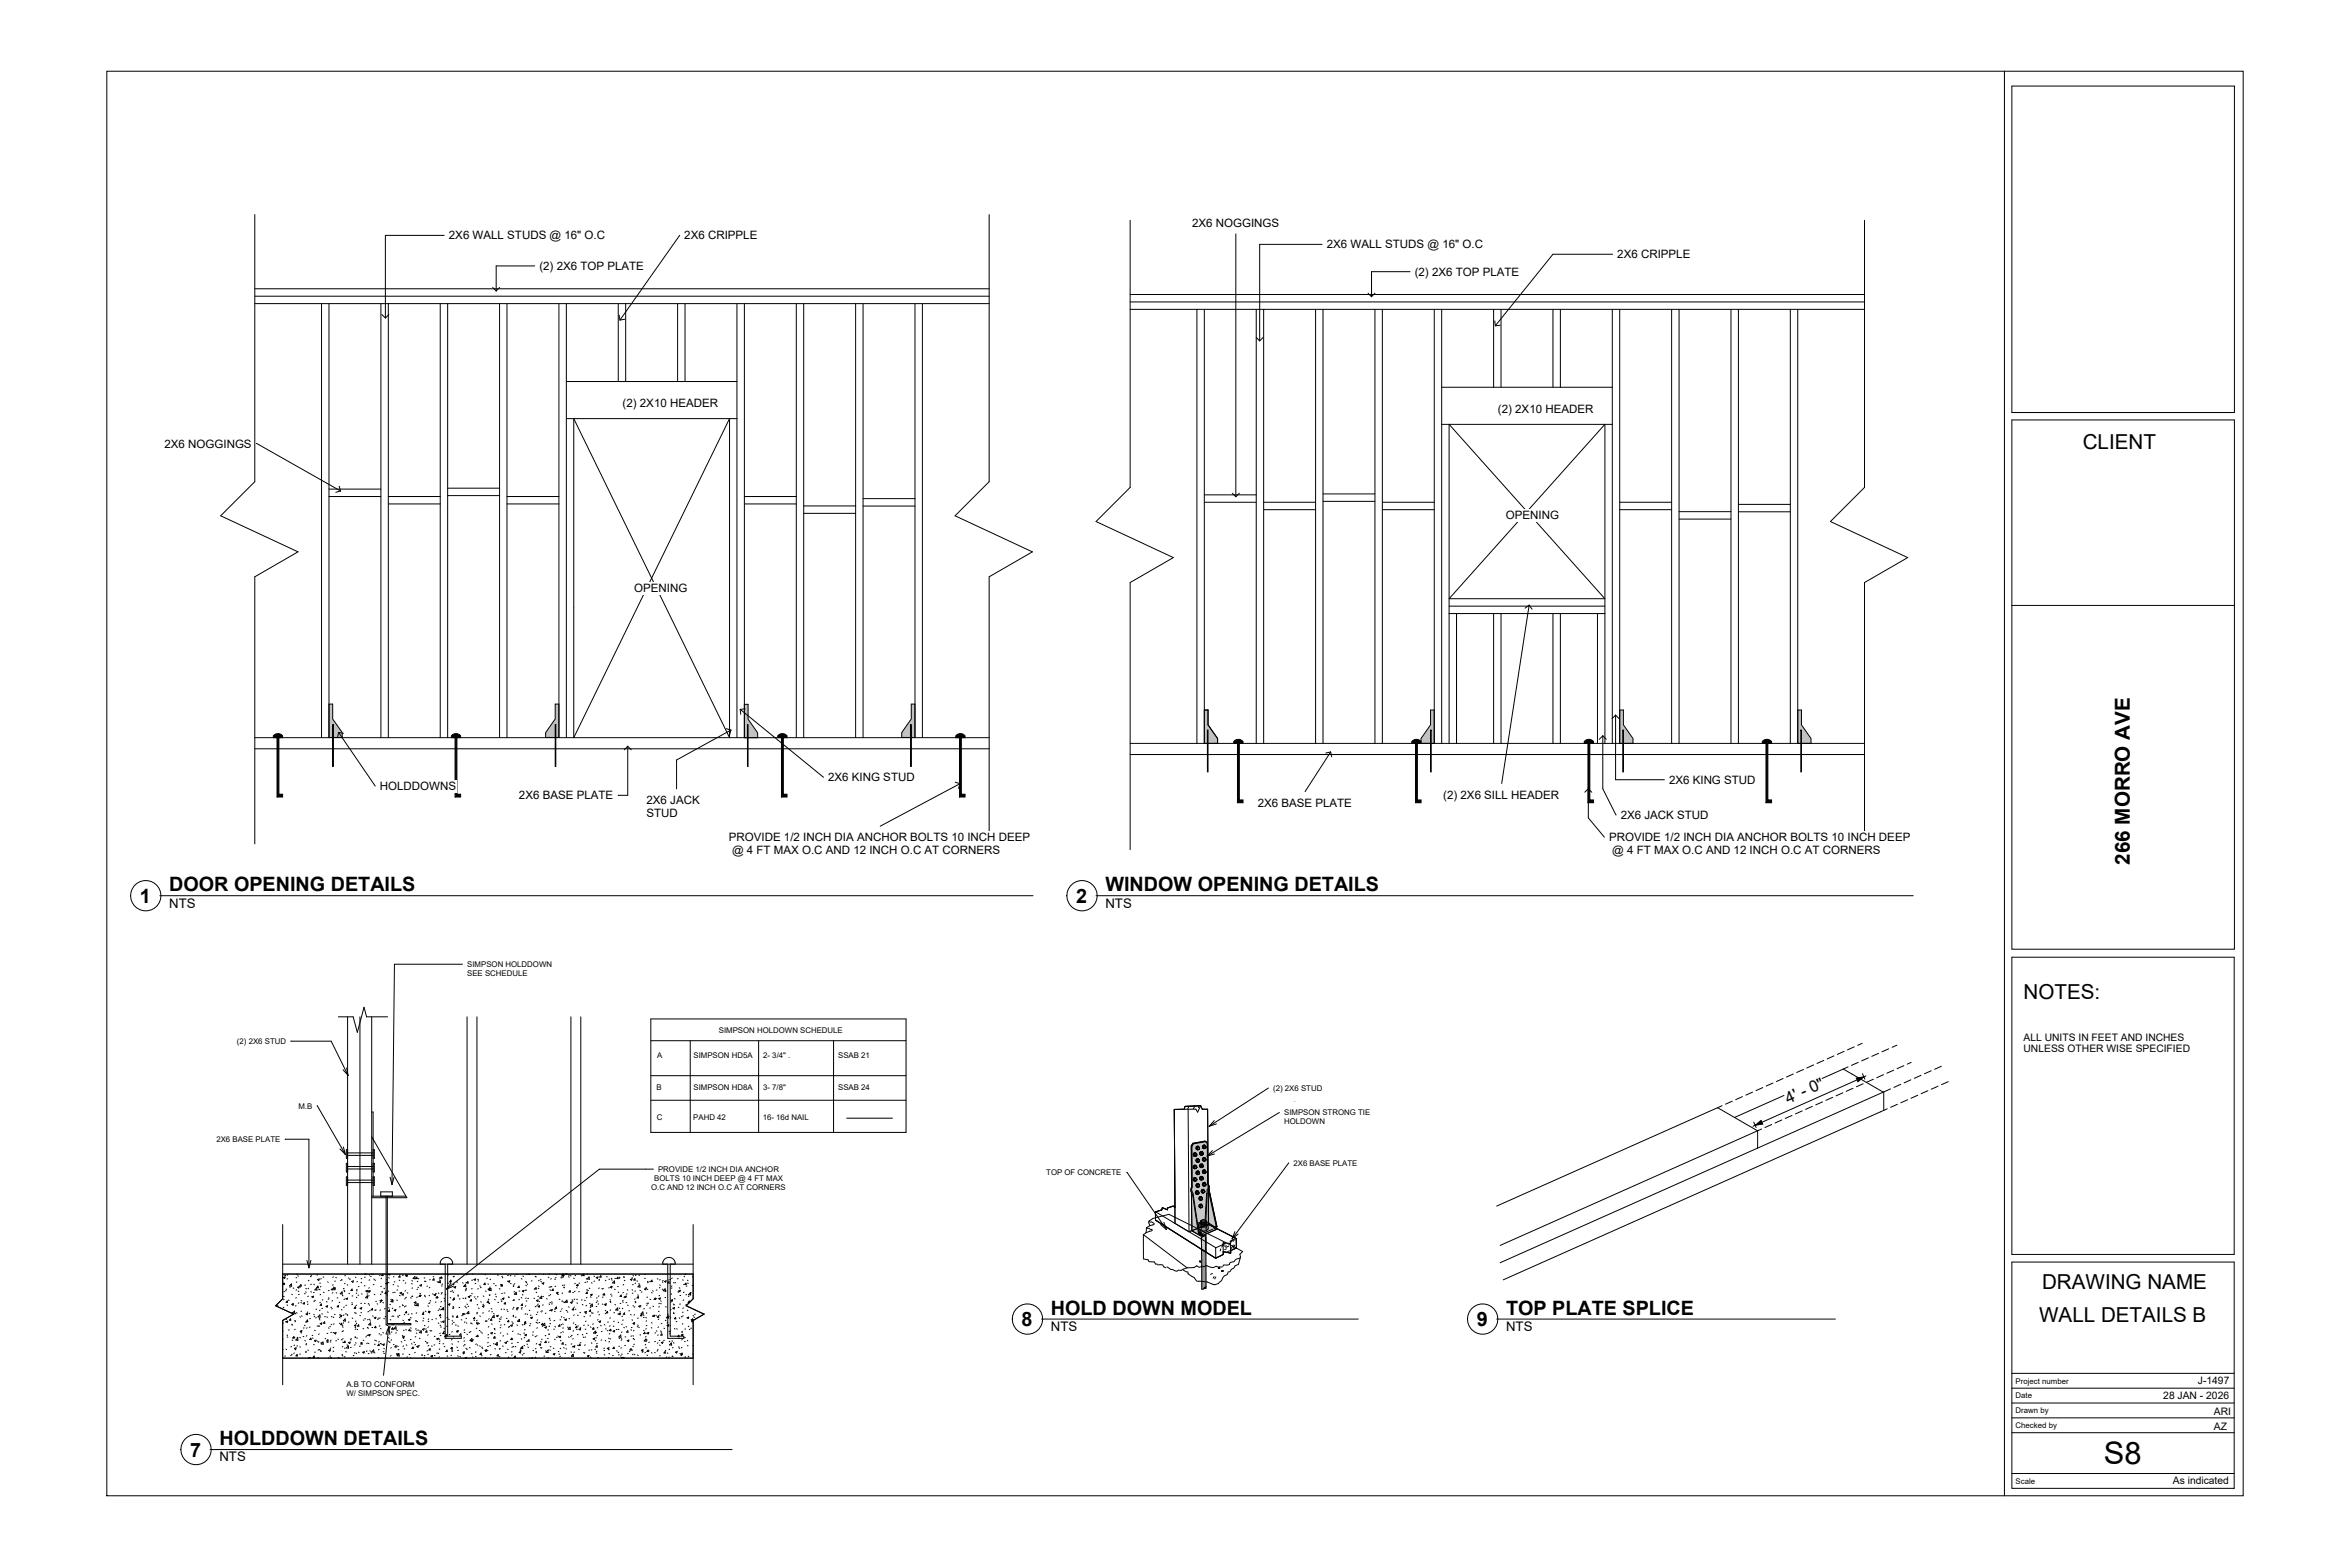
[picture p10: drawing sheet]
<svg xmlns="http://www.w3.org/2000/svg" width="914mm" height="610mm" viewBox="0 0 914 610" stroke-linecap="round" stroke-linejoin="round" font-family="sans-serif">
<defs><g id="words">
<text font-size="12" x="818.6" y="569.5">S8</text>
<g font-size="8">
<text x="810.4" y="174.7">CLIENT</text>
<text x="828.7" y="336.4" transform="rotate(-90 828.7 336.4)">266 MORRO AVE</text>
<text x="787.4" y="388.6">NOTES:</text>
<text x="794.6" y="501.6">DRAWING NAME</text>
<text x="793.5" y="514.2">WALL DETAILS B</text>
</g>
<g font-size="7.7">
<text x="65.8" y="346.7">DOOR OPENING DETAILS</text>
<text x="430.1" y="346.7">WINDOW OPENING DETAILS</text>
<text x="54.4" y="351.2">1</text>
<text x="418.7" y="351.2">2</text>
<text x="397.5" y="515.9">8</text>
<text x="408.9" y="511.4">HOLD DOWN MODEL</text>
<text x="574.6" y="515.9">9</text>
<text x="586" y="511.4">TOP PLATE SPLICE</text>
<text x="85.4" y="562.2">HOLDDOWN DETAILS</text>
<text x="74" y="566.6">7</text>
</g>
<text font-size="6.3" x="695.8" y="429.4" transform="rotate(-24 695.8 429.4)">4' - 0&quot;</text>
<g font-size="5.1">
<text x="65.8" y="353.1">NTS</text>
<text x="430.1" y="353.1">NTS</text>
<text x="408.9" y="517.8">NTS</text>
<text x="586" y="517.8">NTS</text>
<text x="85.4" y="568.5">NTS</text>
</g>
<g font-size="4.5">
<text x="463.9" y="88.2">2X6 NOGGINGS</text>
<text x="174.7" y="93.2">2X6 WALL STUDS @ 16&quot; O.C</text>
<text x="266.3" y="93.2">2X6 CRIPPLE</text>
<text x="516.2" y="96.7">2X6 WALL STUDS @ 16&quot; O.C</text>
<text x="629.3" y="100.5">2X6 CRIPPLE</text>
<text x="209.9" y="105">(2) 2X6 TOP PLATE</text>
<text x="550.5" y="107.3">(2) 2X6 TOP PLATE</text>
<text x="242.3" y="158.3">(2) 2X10 HEADER</text>
<text x="582.9" y="160.5">(2) 2X10 HEADER</text>
<text x="64" y="174.1">2X6 NOGGINGS</text>
<text x="585.9" y="202.1">OPENING</text>
<text x="246.8" y="230.4">OPENING</text>
<text x="322.2" y="304">2X6 KING STUD</text>
<text x="649.4" y="304.9">2X6 KING STUD</text>
<text x="147.8" y="307.4">HOLDDOWNS</text>
<text x="201.9" y="311">2X6 BASE PLATE</text>
<text x="561.6" y="310.7">(2) 2X6 SILL HEADER</text>
<text x="251.6" y="312.7">2X6 JACK</text>
<text x="251.6" y="317.7">STUD</text>
<text x="489.4" y="313.8">2X6 BASE PLATE</text>
<text x="630.6" y="318.7">2X6 JACK STUD</text>
<text x="283.6" y="327.3">PROVIDE 1/2 INCH DIA ANCHOR BOLTS 10 INCH DEEP</text>
<text x="626.1" y="327.3">PROVIDE 1/2 INCH DIA ANCHOR BOLTS 10 INCH DEEP</text>
<text x="284.8" y="332.3">@ 4 FT MAX O.C AND 12 INCH O.C AT CORNERS</text>
<text x="627.3" y="332.3">@ 4 FT MAX O.C AND 12 INCH O.C AT CORNERS</text>
</g>
<g font-size="4">
<text x="787.4" y="404.9">ALL UNITS IN FEET AND INCHES</text>
<text x="787.4" y="409.4">UNLESS OTHER WISE SPECIFIED</text>
<text x="855.2" y="538.5">J-1497</text>
<text x="841.7" y="544.2">28 JAN - 2026</text>
<text x="861.5" y="550.6">ARI</text>
<text x="861.5" y="556.4">AZ</text>
<text x="845.5" y="577.4">As indicated</text>
</g>
<g font-size="3">
<text x="181.8" y="376.2">SIMPSON HOLDDOWN</text>
<text x="181.8" y="379.7">SEE SCHEDULE</text>
<text x="279.7" y="401.9">SIMPSON HOLDOWN SCHEDULE</text>
<text x="92.2" y="406.1">(2) 2X6 STUD</text>
<text x="255.7" y="411.5">A</text>
<text x="269.9" y="411.5">SIMPSON HD5A</text>
<text x="297" y="411.5">2- 3/4&quot; .</text>
<text x="326.1" y="411.5">SSAB 21</text>
<text x="255.5" y="424.2">B</text>
<text x="269.9" y="424.2">SIMPSON HD8A</text>
<text x="296.9" y="424.2">3- 7/8&quot;</text>
<text x="326.1" y="424.2">SSAB 24</text>
<text x="495.4" y="424.4">(2) 2X6 STUD</text>
<text x="116.1" y="431.3">M.B</text>
<text x="255.6" y="435.7">C</text>
<text x="269.7" y="435.7">PAHD 42</text>
<text x="296.8" y="435.7">16- 16d NAIL</text>
<text x="499.7" y="433.9">SIMPSON STRONG TIE</text>
<text x="499.7" y="437.3">HOLDOWN</text>
<text x="84.2" y="444.3">2X6 BASE PLATE</text>
<text x="256.1" y="455.9">PROVIDE 1/2 INCH DIA ANCHOR</text>
<text x="503.3" y="453.5">2X6 BASE PLATE</text>
<text x="254.6" y="459.4">BOLTS 10 INCH DEEP @ 4 FT MAX</text>
<text x="407.1" y="457.2">TOP OF CONCRETE</text>
<text x="253.4" y="462.9">O.C AND 12 INCH O.C AT CORNERS</text>
<text x="134.8" y="539.7">A.B TO CONFORM</text>
<text x="784.3" y="538.3">Project number</text>
<text x="134.8" y="543.2">W/ SIMPSON SPEC.</text>
<text x="784.3" y="544">Date</text>
<text x="784.3" y="549.8">Drawn by</text>
<text x="784.3" y="555.6">Checked by</text>
<text x="784.3" y="577.2">Scale</text>
</g>
<text font-size=".3" x="503.3" y="428.8">HTT5</text>
</g></defs>
<g fill="none" stroke="#000" stroke-width=".39">
<path d="M131.6 395.6h5.8l1.6 6 2.6-9.7 1 3.7h8.2M135.3 395.6v96.2M140.1 395.6v96.2M144.6 395.6v96.2M181.7 395.6v96.2M185.6 395.6v96.2M222.1 395.6v96.2M226 395.6v96.2M253.2 396.4h99.3v44.1h-99.3zM253.2 404.9h99.3M253.2 418.5h99.3M268.6 404.9v35.6"/>
<path d="M295.2 404.9v35.6M324.3 404.9v35.6M144.7 432.6h.5v32.7M253.2 428h99.3M329.5 435h17.7M135.3 447.3h-.5v3.3h.5M135.3 452.6h-.5v3.3h.5M135.3 457.8h-.5v3.4h.5M135.3 448.5h9.9M135.3 449.5h9.9M135.3 453.8h9.9M135.3 454.8h9.9"/>
<path d="M135.3 459.1h9.9M144.6 442.3l13.7 23.6h-13.7M145.2 447.3h.5v3.3h-.5M145.2 452.6h.5v3.3h-.5M145.2 457.8h.5v3.4h-.5M110 476.4v28.9l-2.7 2.7 6.9 3.2-4.2 2.5v25M135.3 460.1h9.9M144.6 465.3h13.4M148.1 465.3v-1.6h4.6v1.6M150.2 465.3v50.1h9.7v-.5h-9.2v-49.6M269.7 476.4v28.9l-2.7 2.7 7 3.2-4.3 2.5v25M110 495.6h159.7v9.7l-2.7 2.7 7 3.2-4.3 2.5v14.6h-159.7v-14.6l4.2-2.5-6.9-3.2 2.7-2.7z"/>
<path d="M110 495.6h159.7M110 491.8h159.7M110.3 497.1l.6-.3-.1 .6zM110.5 499.2l.1 .5h-.6zM110.8 499.3l-.2 .2M110.9 496.2l-.2 .2M110.9 496.1l.3 .2M111.7 495.9l.2 .2M112 497.5h-.3M113.4 499.5l.1 .9-.8-.2zM115.5 497l-.3 .1M115.5 498.7l-.2 .2"/>
<path d="M115.6 495.6l-.2 .2M115.9 496.3l.2 .2M117.1 499.7l.1 .6h-.5zM118.9 499.9l-.3 .1M120.2 498.1l-.2 .2M120.8 496.5l.2 .2M121.2 499.6l-.3 .1M121.3 496.3h-.3M122.1 499.6l.2 .2M123.6 497.8l.6-.3-.2 .6zM123.6 496h-.3M124.7 499.2h-.3"/>
<path d="M125 497.4l-.2 .2M125.7 496.7l.3 .2M127.5 498.7l.2 .2M129.6 499.8l-.2 .2M129.7 496.7l-.2 .2M130.5 498.4h-.3M130.7 496.9l.2 .2M132.8 498.1h-.3M132.9 497.7l.2 .2M134.3 499.2l-.2 .2M134.4 496.1l-.2 .2M135.1 499.8l.2 .2"/>
<path d="M135.6 497.1l.2 .2M136.3 497.6l-.3 .1M136.8 498.5l.7-.2-.2 .5zM138.3 496.8l.2 .2M139 495.6h.1M139.1 498.5l-.2 .2M140.5 498.8l.2 .2M140.5 497.4l.3 .1M141.9 495.6h.5M142.2 496.9h-.4M143.6 495.9l.3 .2M143.8 497.9l-.2 .2"/>
<path d="M144.5 496.5l-.3 .1M145.1 495.6v.3l-.4-.3M145.4 497.6l.3 .1M145.5 499.7l-.3 .1M145.9 497.9l.2 .2M148 496.1h-.3M148.5 497.3l-.2 .2M149 495.7l.1 .6-.6-.1zM150.1 499.3l.7-.3-.2 .6zM150.4 497.8l.2 .1M151.2 497l.3 .2M151.4 499h-.3"/>
<path d="M151.6 495.6l.1 .4-.8-.2 .1-.2M153.2 499.7l-.3 .2M153.3 496.6l-.2 .2M153.7 498.7h-.3M155.3 498l.3 .1M155.6 496.3l.1 .5h-.6zM156.6 496.1l.3 .2M157.2 498.2h-.3M157.9 496.3l.6-.3-.2 .6zM157.9 499l-.2 .2M158 495.9l-.2 .2M160.2 499.3l.2 .2"/>
<path d="M160.2 498.2l.3 .2M161.4 496.6l.1 .9-.8-.1zM162.2 496.8l.1 .6h-.5zM162.6 498.4l-.2 .2M163 497.4l-.3 .1M165.2 498.4l.2 .2M165.3 497.1l-.3 .1M165.5 498.4l.3 .2M167.4 497.7l-.3 .2M168.8 496.7h-.3M168.8 497.4l.1 .6h-.5zM170.1 498.6l.3 .2"/>
<path d="M170.9 497.5l.3 .2M171.2 497l.6-.2-.2 .5zM171.3 498.1l.1 .9-.8-.1zM171.3 491.8a2.42 2.42 0 0 1 2.4-2.7 2.42 2.42 0 0 1 2.4 2.7M172.1 497.1l-.2 .2M172.2 499.5l-.3 .1M174.2 491.8v28h5.3v.8h-6.3v-28.8M174.5 499.2l-.3 .1M174.7 495.9h-.4M175 498.8l.3 .2M175.5 498l.1 .6-.6-.1zM176.7 499.6l-.3 .2"/>
<path d="M176.8 496.5h-.5M178 498.8h-.3M180 499l.2 .2M181.2 499.7l.1 .8-.9-.1zM181.5 498.9l-.3 .2M181.6 495.8l-.2 .2M181.7 495.6l.2 .2M182.1 498.6l.1 .6-.6-.1zM183.8 495.6l.2 .1M183.9 498h-.3M184.4 497.8l.7-.3-.2 .6zM184.9 499.2l.2 .2"/>
<path d="M186.2 497.7h-.3M186.2 498.2l-.2 .2M188.7 495.8l.2 .1M188.7 499.2l.1 .5h-.5zM189.7 497.2l-.3 .1M189.8 499.4l.3 .2M190.9 497.6l-.3 .2M192.1 499.3l.2 .2M193.6 496l.3 .1M194.7 499.6l.3 .2M195.3 499.7l.1 .6h-.5zM195.4 499.8l-.3 .1"/>
<path d="M195.5 496.5h-.3M195.7 496.9l-.3 .2M197.5 498.3l.2 .2M197.7 498.5l.6-.2-.1 .5zM197.8 496.2h-.3M198.5 496.2l.3 .2M198.9 499.4h-.3M199.7 499.9l.2 .1M200.3 499.4l-.2 .1M200.4 496.3l-.2 .2M201.3 495.7h-.3M202.9 497.4l.2 .2"/>
<path d="M203.5 496.4l.2 .2M204.7 498.6h-.3M205 498.8l-.3 .2M205.1 499.4l.2 .2M205.1 495.7l-.2 .2M206 495.6l-.1 .2-.3-.2M207 498.3h-.3M208.3 496.5l.2 .2M208.4 496.6l.3 .2M209.8 498.1l-.3 .2M210.5 498.5l.2 .2M210.5 497.8l-.3 .1"/>
<path d="M211 499.3l.6-.3-.2 .6zM211.5 495.6l.1 .1M213.3 496.8l.3 .2M213.7 495.6l.2 .2M214.5 497.4l-.2 .2M215.9 497.6l.2 .2M216.3 495.8l.3 .1M216.4 497.1h-.3M218.3 497l.2 .2M218.7 496.7l-.3 .1M218.7 496.3l.7-.3-.2 .6zM219 495.6l-.4 .4 .9 .1-.1-.5"/>
<path d="M219.1 499.9l-.3 .2M219.2 496.8l-.3 .2M219.7 499.9l-.3 .1M220.1 495.6h.1M220.6 495.6h-.5M221.2 496l.3 .2M221.2 496.7l.3 .2M222.2 496.3h-.3M223.2 497.2l.2 .2M223.9 499.2l-.3 .2M224 496.1l-.3 .2M224.2 500l.7-.3-.2 .6z"/>
<path d="M224.8 499.9l.2 .2M225.6 499.2h-.3M226.2 496.2l.2 .2M226.6 495.7l.3 .2M227.2 495.7l.1 .6-.6-.1zM227.9 498.9h-.3M228.1 497.4l.3 .2M228.5 495.6v.1M228.6 498.6l-.2 .2M229.2 496.8l.1 .9-.8-.2zM230.2 499l.2 .2M231.1 496.4l.3 .2"/>
<path d="M231.4 498.4h-.3M232 497l.7-.2-.2 .5zM233 497.7l.3 .1M233.3 498l-.3 .2M233.8 496.3l.1 .5h-.6zM235.5 498.1l.3 .2M236 496.6l.3 .2M237.2 497.6l-.3 .1M238 497.9l.2 .1M238.1 497.3l-.3 .2M239.1 498.3l.1 .9-.8-.1zM239.5 497.3l-.3 .1"/>
<path d="M240.4 496.8l.1 .6h-.5zM240.9 497.1l.3 .2M241 496.8l.2 .2M242.7 499.7l-.2 .2M242.8 496.6l-.2 .2M242.9 498.1l.3 .1M243 496.9h-.3M245.3 497.8l.6-.3-.2 .6zM245.9 497l.2 .2M246.3 496.2l.2 .2M246.4 499.7l-.3 .1M247 497.4l.2 .6h-.6z"/>
<path d="M247.4 499.1l-.3 .2M247.5 496l-.3 .2M247.8 498.3l.3 .1M248.7 499.4l-.3 .1M248.9 496.1h-.3M248.9 499.8l.1 .9-.8-.1zM250.8 497.2l.3 .2M251.2 495.8h-.3M252.2 498.4l-.3 .2M252.2 499h-.3M252.8 498.5l.2 .1M253.7 498l.1 .6-.6-.1z"/>
<path d="M255.8 497.5l.2 .1M256.7 499.9l.2 .2M256.9 497.8l-.2 .2M257.7 498.7l.3 .2M257.9 491.8a2.42 2.42 0 0 1 2.4-2.7 2.42 2.42 0 0 1 2.4 2.7M258.1 498.2h-.3M258.6 498.5l.6-.3-.2 .6zM260.3 498.6l.1 .6-.6-.1zM260.4 497.9h-.3M260.7 497.7l.2 .1M260.8 491.8v28h5.3v.8h-6.3v-28.8M261.6 497.2l-.3 .2"/>
<path d="M262.1 498.9l.2 .2M262.6 498.9l.3 .2M263.9 497.4l-.3 .1M265.6 497.9l.3 .1M266.3 499.6l-.3 .2M266.4 496.5l-.3 .2M266.8 495.6h-.3M266.9 499.2l.1 .5h-.5zM267.5 498l.2 .2M267.6 499.1l.2 .2M269.7 496.7h-.3M108.2 508h-.3"/>
<path d="M110.1 517.8l-.1 .1M110.2 514.7l-.2 .2M110.5 508.5l-.3 .2M110.6 505.5l-.3 .2M110.6 504.3l-.3 .1M110.7 502.4l-.3 .2M111.1 502.1l.2 .1M111.3 513.1l.2 .2M111.3 514.2l.7-.3-.2 .6zM111.3 501.4l.2 .2M111.5 514.2h-.3M111.7 519.3l.2 .2"/>
<path d="M111.7 507.6l.2 .2M111.8 506.1l.1 .6-.6-.1zM112.2 505.7l.3 .2M112.5 517.4h-.3M113 500.7h-.3M113 513l.2 .6h-.6zM113.5 515.2l.2 .2M113.5 515.4l.3 .1M113.5 503.5l.3 .2M113.6 507.5l.6-.3-.2 .6zM113.9 510.5l-.3 .1M114 507.2h-.3"/>
<path d="M114.1 501l.2 .2M114.3 520l.1 .6-.5-.1zM114.6 510l.1 .9-.8-.1zM114.9 517.1l-.3 .2M115 513.7l-.3 .1M115 514l-.3 .2M115.1 511l-.3 .2M115.2 507.9l-.2 .2M115.3 504.8l-.2 .2M115.4 510.7l.2 .1M115.4 501.7l-.2 .2M115.8 500.8l.7-.3-.2 .6z"/>
<path d="M116 502.3l.3 .1M116.3 506.9h-.3M116.4 503.6h-.3M116.7 512.2l.2 .2M116.7 500.5l.2 .2M116.8 517.9l.7-.3-.2 .6zM117 518.4l.3 .2M117.1 506.7l.2 .2M117.2 505.9l.2 .2M117.3 511.9l.3 .2M117.4 510.1h-.3M118.2 519.9l-.3 .1"/>
<path d="M118.4 516.6h-.3M118.4 506.7l.1 .6-.6-.1zM118.4 515.6l.3 .1M118.7 503.3h-.3M118.9 514.2l.2 .2M118.9 502.5l.2 .2M119 501.2l.2 .2M119.1 511.2l.6-.3-.2 .6zM119.4 519.6l-.2 .2M119.5 516.5l-.2 .2M119.6 513.5l-.2 .1M119.7 513.6l.1 .6h-.6z"/>
<path d="M119.8 510.4l-.3 .2M119.8 506.4l-.3 .1M119.9 507.3l-.3 .2M120 504.2l-.3 .2M120.1 501.2l-.3 .1M120.3 510.9l.2 .1M120.7 516.3h-.3M120.8 513h-.3M120.9 502.5l.3 .1M121.3 504.5l.7-.3-.2 .6zM121.7 519.5h-.3M122.1 511.3l.2 .2"/>
<path d="M122.1 506.1l.2 .2M122.2 512.1l.3 .2M122.2 502.8h-.3M122.4 517.5l.2 .2M122.5 505.8l.2 .2M123.1 512.7h-.3M123.2 509.3l-.3 .1M123.2 501l.1 .9-.8-.1zM123.4 515.8l.2 .1M123.7 500.3l.1 .6-.5-.1zM123.9 501.4l.3 .2M124.2 515.8l-.3 .1"/>
<path d="M124.2 518.9l-.2 .2M124.3 513.3l.2 .2M124.3 501.6l.2 .2M124.3 515.8l-.2 .2M124.4 512.8l-.2 .1M124.5 511.5l.1 .9-.9-.1zM124.6 509.7l-.3 .2M124.6 514.9l.6-.2-.1 .5zM124.7 506.6l-.3 .2M124.8 503.5l-.3 .2M124.9 500.5l-.3 .1M125 507.3l.1 .5h-.5z"/>
<path d="M125.2 511.1l.3 .1M125.5 509h-.3M125.6 505.7h-.3M125.9 502.7l.2 .2M126.3 514.2l.1 .6-.5-.1zM126.6 512.2h-.3M126.8 508.2l.7-.2-.2 .5zM127 506.4l.3 .1M127.2 512.3l.2 .2M127.5 510.4l.2 .2M127.6 518.7l-.3 .1M127.8 516.5l.2 .2"/>
<path d="M127.8 504.8l.3 .3M128 505.4h-.3M128.1 502l-.3 .1M128.3 516l.3 .1M128.9 501.7l.2 .1M129 518.3l-.3 .1M129 508.5l-.3 .1M129.1 515.2l-.3 .2M129.1 501.5l.6-.2-.2 .5zM129.2 512.1l-.3 .2M129.3 509l-.2 .2M129.4 506l-.2 .1"/>
<path d="M129.5 502.9l-.2 .2M129.7 512.4l.2 .2M129.7 500.7l.2 .2M129.9 518.4h-.3M130 515.1h-.3M130.1 518.6l.7-.2-.2 .5zM130.1 511.3l.3 .1M130.4 500.9l.1 .6-.6-.1zM130.4 501.7l-.3 .1M130.8 502.9l.3 .2M131.5 504.9h-.3M131.6 507.8l.1 .6h-.5z"/>
<path d="M131.9 506.6l.3 .1M132.1 512.5l.3 .2M132.3 514.8h-.3M132.4 511.9l.6-.2-.2 .5zM132.4 511.4l-.3 .1M132.8 509.4l.3 .2M132.9 514.8l.1 .6-.5-.1zM133.1 502.5l.1 .9-.8-.1zM133.2 515.6l.2 .2M133.2 503.9l.2 .2M133.2 516.2l.3 .1M133.6 517.7l-.5 .3"/>
<path d="M133.7 514.6l-.2 .2M133.8 501.9l.2 .1M133.8 511.5l-.2 .2M133.9 501.3h-.3M134 508.4l-.3 .2M134.1 505.4l-.3 .2M134.2 502.3l-.3 .2M134.3 513.1l.1 .9-.8-.2zM134.6 505.2l.6-.2-.1 .5zM134.7 511.1l-.3 .1M134.9 507.8h-.3M135.1 511.5l.2 .2-.2-.2"/>
<path d="M135.7 503.1l.3 .2M135.8 514.3h-.3M136.9 506.8l.2 .1M137 501.5l.1 .5h-.6zM137 512.7l.3 .2M137.2 507.5h-.3M137.3 504.1l-.3 .1M137.9 515.7l.6-.3-.2 .6zM138.2 516.4l.2 .2M138.2 508.5l.3 .2M138.2 510.7h-.3M138.3 508.4l.1 .6-.6-.1z"/>
<path d="M138.4 517l-.2 .2M138.5 513.9l-.2 .2M138.6 514.7l.2 .2M138.6 503l.2 .2M138.6 510.8l-.2 .2M138.7 502.1l.3 .1M138.8 507.7l-.3 .2M138.9 504.7l-.3 .2M139 501.6l-.3 .2M139.2 517.2h-.3M139.5 515.4l.2 .5h-.6zM139.6 503.8l-.3 .1"/>
<path d="M139.7 500.5h-.3M140 511.7l.3 .2M140.1 509l.7-.3-.2 .6zM140.4 510.5l.3 .2M140.7 503.3l.2 .2M140.7 507l-.3 .1M141.5 516.9h-.3M141.6 513.5l-.3 .1M141.8 507l.3 .1M142 512.9l.2 .2M142 500.2h-.3M142.4 502.3l.6-.3-.2 .6z"/>
<path d="M142.9 504.1l.1 .9-.8-.2zM143 519.4l-.2 .2M143.1 516.6l.3 .2M143.1 503.4h-.3M143.2 516.3l-.3 .2M143.3 513.2l-.3 .2M143.4 519.4l.6-.3-.2 .6zM143.4 510.2l-.3 .2M143.5 507.1l-.2 .2M143.6 519.3l.2 .2M143.6 502l.1 .6h-.5zM143.6 504l-.2 .2"/>
<path d="M143.6 507.6l.2 .2M143.6 502.3l.3 .1M143.7 501l-.2 .1M144 513.2l-.3 .1M144 513.8l.2 .2M144 502.1l.2 .2M144.1 509.9h-.3M144.2 514.6l.1 .9-.8-.1zM144.9 509l.1 .6-.6-.1zM144.9 511.9l.3 .2M145 516.4l-.3 .1M145.6 503.5l.2 .2"/>
<path d="M145.6 512.7l.7-.3-.2 .6zM145.8 509.6l.3 .2M146.2 515.9l.1 .6h-.6zM146.4 509.6h-.3M146.5 506.2l-.3 .1M146.7 507.2l.3 .1M146.9 513.1l.2 .2M147.5 512.8h-.3M147.7 518.8l-.2 .2M147.8 515.7l-.2 .2M147.9 506l.6-.3-.2 .6zM147.9 512.7l-.2 .1"/>
<path d="M148 516.8l.3 .2M148.1 509.6l-.3 .2M148.2 506.5l-.3 .2M148.3 503.4l-.3 .2M148.4 500.4l-.3 .1M148.4 519.3h-.3M148.6 502.5l.2 .2M148.8 505.9l-.3 .1M148.9 502.6h-.3M149 518.4l.2 .2M149 506.7l.2 .2M149.4 512.8l.2 .3"/>
<path d="M149.4 501.1l.2 .3M149.9 512.1l.2 .2M149.9 509.1l-.3 .1M150.3 503.2h-.5l.4-.6 .1 .6M150.5 503.7l.3 .2M150.7 519h-.3M150.9 515.6l-.3 .1M151.1 516.4l.7-.3-.2 .6zM151.2 508.7l.2 .2M151.2 502.3h-.3M151.5 509.6l.1 .6-.5-.1zM151.7 507.4l.2 .2"/>
<path d="M151.8 513.4l.3 .1M152.3 505.5h-.3M152.5 518.1l-.2 .2M152.6 515l-.2 .2M152.7 512l-.2 .2M152.8 516.5l.1 .6h-.5zM152.8 505.6l.1 .9-.8-.1zM152.8 508.9l-.2 .2M153 505.8l-.3 .2M153 517l.2 .2M153.1 502.7l-.3 .2M153.2 515.3l-.3 .1"/>
<path d="M153.3 512h-.3M153.4 509.7l.6-.3-.2 .6zM153.5 502.7l.3 .2M154 516.1l.1 .9-.8-.1zM154.2 518.5l-.3 .1M154.4 517.4l.2 .2M154.4 505.7l.2 .2M154.7 511.9l.3 .2M154.7 501.8l-.3 .1M154.8 500.2l.2 .2M154.8 512.3l.3 .2M155.5 503.9l.2 .2"/>
<path d="M155.6 511.7h-.3M155.6 503l.7-.3-.2 .6zM155.7 508.4h-.3M156.6 519.5l.2 .2M156.6 507.6l.3 .2M156.6 507.8l.2 .2M156.7 514.9h-.3M156.7 513.6l.3 .1M156.9 503.2l.1 .6-.6-.1zM157.3 517.5l-.3 .1M157.4 514.4l-.3 .2M157.5 511.3l-.3 .2"/>
<path d="M157.6 508.2l-.3 .2M157.7 505.2l-.2 .2M157.8 502.1l-.2 .2M157.9 517.2l.2 .2M158 508.1h-.3M158.1 510.2l.1 .5h-.5zM158.1 504.7l-.3 .1M158.4 502.9l.3 .2M158.9 513.4l.6-.2-.1 .5zM159.1 511.2l-.3 .1M159.4 517.1l.1 .6-.5-.1zM159.7 512.5l.3 .2"/>
<path d="M159.7 516.5l.3 .2M159.8 504.8l.2 .2M160.1 517.8h-.3M160.1 511l.3 .2M160.4 504.1l.2 .2M160.5 504.4l-.3 .1M160.6 501.1h-.3M161.1 506.7l.7-.2-.2 .5zM161.5 507.8l.3 .2M161.5 507.6h-.3M161.7 513.8l.2 .1M161.8 519.9l-.2 .2"/>
<path d="M161.9 516.9l-.2 .2M162 518.5l.2 .2M162 506.8l.2 .2M162 513.8l-.2 .2M162.1 510.7l-.2 .2M162.3 507.6l-.3 .2M162.4 504.6l-.3 .2M162.4 517.5h-.3M162.5 501.5l-.3 .2M162.5 514.1l-.3 .1M162.7 507.1l.1 .9-.9-.1zM162.8 517.4l.3 .2"/>
<path d="M162.9 500.8h-.3M163.4 503.1l.2 .2M163.4 500l.6-.2-.1 .5zM163.5 503.8l.1 .6-.6-.1zM163.9 517.7l.1 .8-.8-.1zM164 504h-.3M164.4 517.1l.7-.2-.2 .5zM164.7 512.7l.2 .2M164.8 510.7l.1 .6h-.6zM164.8 513.8h-.3M164.9 510.5h-.3M165.1 515.6l.3 .2"/>
<path d="M165.2 503.9l.2 .2M165.3 504.4l.3 .1M165.5 510.1l.2 .2M165.9 517h-.3M166 517.7l.2 .6-.6-.1zM166.4 500.3h-.3M166.5 508l.2 .2M166.6 519.3l-.2 .1M166.6 514l.3 .1M166.7 510.4l.6-.2-.2 .5zM166.7 516.2l-.2 .2M166.8 513.1l-.2 .2"/>
<path d="M166.9 510l-.2 .2M167.2 503.9l-.3 .2M167.2 510.2h-.3M167.3 500.8l-.3 .2M167.3 517.6l.3 .2M167.4 506.8l-.6 .3M167.4 505.9l.2 .2M167.8 517.6l.2 .2M168.3 503.3l.3 .2M168.3 513.3l-.3 .1M168.9 503.7l.7-.2-.2 .5zM169.3 519.9h-.3"/>
<path d="M169.6 512.9l.2 .2M169.7 506.5l-.3 .1M169.8 503.2h-.3M170.1 504.4l.1 .5h-.5zM170.2 504.6l.3 .1M170.5 514.7l.2 .2M170.5 503l.3 .2M170.7 509.7h-.3M170.9 509.1l.2 .3M171.3 518.6l-.2 .2M171.4 508.2l.2 .2M171.4 511.3l.1 .6-.6-.1z"/>
<path d="M171.5 515.5l-.3 .2M171.5 514.2l.3 .2M171.6 512.5l-.3 .1M171.6 519.6h-.3M171.7 509.4l-.3 .2M171.7 516.2l-.3 .1M171.8 506.3l-.2 .2M171.9 503.2l-.2 .2M172 500.2l-.2 .1M172.1 502.9h-.3M172.2 514.2l.6-.3-.2 .6zM172.5 508.7l.1 .8-.8-.1z"/>
<path d="M172.7 518.3l.1 .5h-.6zM172.7 517.9l.2 .1M172.7 516.7l.3 .2M172.8 505l.2 .2M173.2 506.1h-.3M173.2 503.5l.3 .2M173.7 519.2l.1 .9-.8-.2zM174 515.9l-.3 .1M174.1 512.6h-.3M174.4 507.5l.7-.3-.2 .6zM174.5 513.2l.3 .1M175.1 519.1h-.3"/>
<path d="M175.2 504.8l.2 .1M175.6 502.4l-.3 .1M175.9 513.7l.2 .2M175.9 502l.3 .2M176 518l-.2 .2M176.1 514.9l-.2 .2M176.2 511.9l-.2 .1M176.3 519.9l.2 .2M176.3 508.2l.2 .2M176.3 508.4l.3 .2M176.3 508.8l-.2 .2M176.5 512.3h-.3"/>
<path d="M176.5 505.7l-.3 .2M176.5 514.4l.2 .2M176.6 502.6l-.3 .2M176.6 508.9l-.3 .1M176.7 500.8l.6-.3-.2 .6zM176.7 504.9l.1 .6h-.5zM177.5 515.5h-.3M177.6 518.1l.3 .1M177.7 517.9l.6-.3-.2 .6zM178 511.9l.1 .6-.5-.1zM178.1 515.8l.2 .2M178.1 504.1l.3 .2"/>
<path d="M178.2 503.7l.2 .2M178.9 508.6l-.3 .1M179 505.3h-.3M179.3 518.8l.1 .6h-.5zM179.5 513.4l.2 .1M179.9 511.2l.7-.3-.2 .6zM180 511.8l-.3 .1M180.1 505l.3 .1M180.8 517.3l-.2 .2M180.9 514.2l-.2 .2M180.9 518.3l-.3 .1M181 511.2l-.2 .2"/>
<path d="M181.1 508.1l-.2 .2M181.3 508.6l.2 .2M181.3 505l-.3 .2M181.3 512.8l.2 .2M181.3 505h-.3M181.3 501.1l.2 .2M181.4 501.9l-.3 .2M181.4 514.6l.3 .2M181.4 501.6l-.3 .1M181.6 519l.3 .2M181.7 507.3l.2 .2M182.2 504.5l.6-.3-.2 .6z"/>
<path d="M182.4 510.2l.1 .9-.8-.2zM182.4 508.2h-.3M182.5 518.3l.3 .1M183.1 503.9l.2 .2M183.2 518l-.3 .1M183.4 505.5l.1 .6h-.6zM183.4 514.7h-.3M183.5 514.8l.2 .2M183.5 503.1l.3 .2M183.7 501.3l-.3 .1M184.4 513.6l.2 .1M184.6 512.5l.1 .6-.5-.1z"/>
<path d="M184.8 504.5l-.3 .1M185 505.2l.3 .2M185.4 519.7l-.2 .2M185.4 514.9l.7-.3-.2 .6zM185.6 516.7l-.3 .2M185.7 513.6l-.3 .2M185.7 514.4h-.3M185.8 510.5l-.3 .2M185.8 511l-.3 .1M185.9 507.4l-.3 .2M185.9 519.4l.1 .6h-.5zM186 504.4l-.2 .2"/>
<path d="M186.1 501.3l-.2 .2M186.2 508.9l.2 .1M186.3 514.8l.3 .2M186.7 511.9l.2 .2M186.7 500.2l.2 .2M186.7 517.6h-.3M187 518.1l.3 .2M187.1 506.4l.2 .2M187.2 500.9h-.3M187.5 518.5l.2 .1M187.7 508.2l.6-.3-.1 .6zM188 504.2l.3 .1"/>
<path d="M188.1 510.7l-.3 .1M188.2 507.4h-.3M188.9 513.9l.2 .2M188.9 502.2l.2 .2M189.2 513.9l-.3 .1M189.3 513.8l.3 .1M189.9 501.5l.7-.3-.2 .6zM190 505.4l.2 .2M190 506.1l.1 .6-.6-.1zM190.1 519.2l-.2 .1M190.2 516.1l-.2 .2M190.3 513l-.2 .2"/>
<path d="M190.3 503.8h.4l-.3 .2M190.4 509.9l-.2 .2M190.5 507.1h-.3M190.6 506.9l-.3 .1M190.8 500.7l-.3 .2M191 518.6l.6-.2-.2 .5zM191 501.2l.1 .9-.8-.2zM191.1 509.1l.3 .1M191.3 515l.2 .2M191.3 513.1l.1 .5h-.6zM191.6 510.3h-.3M192.1 511l.2 .2"/>
<path d="M192.2 511.7l.1 .9-.8-.1zM192.4 518.7l.3 .1M192.4 517.1l.2 .3M192.4 505.4l.3 .3M192.6 516.8h-.3M192.9 504.4l.3 .1M193 503.5h-.3M193.1 500.1l-.3 .1M193.2 511.9l.7-.2-.2 .5zM194 506.6l-.3 .1M194.2 514l.3 .2M194.3 513l.2 .2"/>
<path d="M194.3 501.3l.2 .2M194.9 516.5h-.3M194.9 505.6l.3 .2M194.9 518.5l-.2 .1M195 513.2h-.3M195 515.4l-.2 .2M195.1 512.3l-.2 .2M195.2 509.2l-.2 .2M195.4 506.2l-.3 .1M195.5 505.2l.6-.2-.2 .5zM195.5 503.1l-.3 .2M195.6 500l-.3 .2"/>
<path d="M196 519.7h-.3M196 509.3l.3 .1M196.2 515.2l.2 .2M196.5 503h-.3M196.6 506.7l.1 .6-.5-.1zM197.3 512.9h-.3M197.3 518.9l.3 .2M197.4 509.5l-.3 .1M197.5 510l.2 .2M197.8 516.2l.2 .2M197.8 504.5l.3 .2M197.9 504.6l.2 .1"/>
<path d="M197.9 513.6l.1 .6h-.6zM198.4 516l-.3 .1M198.7 515.6l.7-.2-.2 .5zM199.2 514.2l.2 .2M199.6 517.8l-.2 .2M199.7 512.1l.2 .2M199.7 500.4l.2 .2M199.7 509.2h-.3M199.8 514.7l-.3 .2M199.8 505.8l.3 .2M199.9 505.9h-.3M199.9 511.7l-.3 .1"/>
<path d="M200 508.6l-.3 .2M200.1 505.5l-.2 .2M200.2 502.4l-.2 .2M200.8 512.4h-.3M200.9 502.7l.1 .9-.9-.1zM201 508.9l.6-.2-.2 .5zM201 509.5l.2 .1M201.1 515.4l.3 .2M201.8 518.9h-.3M202 500.3l.1 .6-.6-.1zM202.1 513.2l.1 .9-.8-.1zM202.2 505.6h-.3"/>
<path d="M202.3 519.1l.2 .2M202.3 502.2l-.3 .1M202.8 504.8l.3 .1M202.8 509.1l.3 .2M203.2 515.3l.2 .2M203.2 502.2l.7-.2-.2 .5zM203.2 503.6l.2 .2M203.2 507.3l.1 .5h-.5zM203.2 508.7l-.3 .1M204.1 518.6h-.3M204.1 514.4l.3 .2M204.2 515.3h-.3"/>
<path d="M204.2 519.3l.7-.2-.2 .6zM204.3 517.2l-.2 .2M204.4 514.1l-.2 .2M204.5 514.2l.1 .6-.5-.1zM204.5 511.1l-.2 .2M204.6 501.9l-.3 .1M204.6 500.1l.3 .1M204.6 508l-.2 .2M204.8 504.9l-.3 .2M204.8 506l.2 .2M204.9 501.8l-.3 .2M205.1 511.1l.2 .2"/>
<path d="M205.7 505.1h-.3M205.9 509.7l.3 .1M206.1 515.6l.2 .2M206.5 512.7l.6-.3-.2 .6zM206.5 515h-.3M206.6 511.6l-.3 .1M207.2 519.3l.3 .2M207.6 518.1l-.3 .1M207.7 505l.3 .2M208.1 501.5h-.3M208.2 519.9l.2 .2M208.2 508.2l.3 .2"/>
<path d="M208.6 500.9l.1 .6-.6-.1zM208.6 514.4l.2 .2M208.6 502.7l.2 .2M208.7 506l.7-.3-.2 .6zM209 511.3l-.3 .1M209 519.6l-.2 .2M209 514.6l.3 .2M209.1 508h-.3M209.1 516.5l-.2 .2M209.2 513.5l-.2 .1M209.3 510.4l-.2 .2M209.4 507.3l-.2 .2"/>
<path d="M209.5 500.3l.3 .1M209.6 504.2l-.3 .2M209.7 501.2l-.3 .1M209.7 506.2l.2 .2M209.9 507.8l.1 .6h-.6zM210 514.5h-.3M210.4 510.2l.3 .2M210.7 504.3l.1 .8-.8-.1zM210.8 509.9l.3 .2M211 515.9l.2 .1M211.1 514.8l.1 .6-.5-.1zM211.4 507.7h-.3"/>
<path d="M211.5 504.3l-.3 .1M211.9 514.8l.2 .9-.9-.2zM212 516.4l.6-.3-.1 .6zM212.1 519.5l.3 .2M212.5 510.9h-.3M212.7 505.2l.2 .2M213.4 517.4h-.3M213.6 519l.2 .2M213.6 507.3l.2 .2M213.7 519l-.2 .1M213.8 504l-.3 .1M213.8 515.9l-.2 .2"/>
<path d="M213.9 500.7h-.3M214 512.8l-.3 .2M214 514.8l.2 .2M214 513.4l.2 .3M214 501.8l.2 .2M214.1 509.7l-.3 .2M214.2 506.7l-.3 .1M214.2 509.7l.7-.3-.2 .6zM214.3 503.6l-.2 .2M214.4 500.5l-.2 .2M214.5 500.5l.2 .1M214.6 506.4l.3 .2"/>
<path d="M214.9 507.2l-.3 .1M215.2 501.5l.1 .6-.5-.1zM215.7 517.1h-.3M215.8 510.1l.2 .2M215.8 509.3l.3 .2M215.9 513.7l-.3 .1M215.9 516.1l.3 .1M216.2 500.4h-.3M216.5 508.4l.1 .6h-.6zM216.5 503l.6-.3-.2 .6zM217.1 519.7l.2 .2M217.3 503.6h-.3"/>
<path d="M217.6 505.4l.3 .2M217.8 515.4l.1 .6-.6-.1zM218.2 513.4l-.3 .1M218.3 510.1h-.3M218.4 518.4l-.2 .1M218.5 515.3l-.2 .2M218.6 512.2l-.2 .2M218.7 509.1l-.2 .2M218.9 506.1l-.3 .1M218.9 515l.3 .2M219 503l-.3 .2M219 518l.2 .2"/>
<path d="M219 506.3l.2 .2M219.2 516.6l-.3 .1M219.4 512.5l.2 .2M219.4 500.8l.2 .2M219.4 500.7l.3 .2M219.5 506.6l.3 .2M219.8 513.4l.6-.3-.2 .6zM220.6 505.8l.1 .9-.8-.2zM220.6 509.8h-.3M220.7 510.3l.3 .2M220.7 506.4l-.3 .1M220.8 516.3l.3 .1"/>
<path d="M221.2 508.4l.2 .2M221.7 513h-.3M221.8 516.3l.1 .9-.8-.1zM221.8 502.1l.1 .5h-.5zM222 519.9l.2 .2M222 506.7l.6-.3-.1 .6zM222.5 505.6l.3 .2M222.6 519.5h-.3M223 506.1l-.3 .1M223.1 509l.1 .6-.5-.1zM223.1 502.8h-.3M223.2 517.7l-.2 .2"/>
<path d="M223.3 514.6l-.2 .2M223.4 511.5l-.2 .2M223.5 508.4l-.2 .2M223.6 505.4l-.2 .2M223.8 502.3l-.3 .2M223.8 515.2l.3 .2M224.1 509.3l-.3 .1M224.3 500.9l.3 .2M224.4 517.1l.2 .2M224.4 505.4l.2 .2M224.4 516l.1 .5h-.6zM224.5 506.9l.2 .1"/>
<path d="M224.7 511.6l.3 .2M225 519.2h-.3M225.1 515.8l-.3 .1M225.3 517.1l.6-.2-.2 .5zM225.5 502.5h-.3M225.6 510.5l.3 .2M225.8 516.5l.2 .1M226.5 505.7h-.3M226.6 519.1l.2 .2M226.6 507.4l.2 .2M227.4 515.5l-.3 .1M227.5 505.8l.2 .2"/>
<path d="M227.5 512.2h-.3M227.5 510.4l.7-.2-.2 .5zM227.9 517l-.2 .2M228.1 513.9l-.3 .2M228.2 510.9l-.3 .2M228.3 507.8l-.3 .2M228.4 504.7l-.3 .2M228.5 502.6l.1 .6h-.6zM228.5 518.7l-.3 .1M228.5 501.6l-.2 .2M228.8 515.4l.2 .2M229 502l-.3 .1"/>
<path d="M229.3 501.1l.2 .2M229.4 507.1l.3 .1M229.7 509.6l.1 .6-.5-.1zM229.7 516.2l.3 .2M229.8 503.7l.6-.2-.2 .5zM229.8 504.5l.2 .2M229.8 511.9h-.3M229.9 508.6h-.3M230.1 510.7l.3 .2M230.4 507.3l.1 .9-.8-.1zM230.6 510.7l.2 .2M230.7 516.7l.3 .2"/>
<path d="M230.9 515.1h-.3M231 516.5l.1 .6h-.5zM231.7 517.8l.1 .9-.9-.1zM232 518.2l.2 .2M232 506.5l.2 .2M232.2 508.3h-.3M232.4 504.9l-.3 .1M232.4 506l.3 .2M232.5 519.5l-.2 .2M232.6 516.4l-.2 .2M232.7 513.4l-.2 .1M232.8 510.3l-.2 .2"/>
<path d="M232.9 507.2l-.2 .2M233 514.1l.7-.2-.2 .5zM233.1 504.1l-.3 .2M233.2 501.1l-.3 .1M233.3 511.4l-.3 .1M233.7 515.7l.2 .1M234.2 501.3l.3 .2M234.3 518h-.3M234.3 507.3l.3 .1M234.7 504.6h-.3M234.8 501.3h-.3M235.1 503.2l.1 .6-.6-.1z"/>
<path d="M235.1 515.3l.3 .2M235.2 503.6l.2 .2M235.3 507.4l.6-.2-.2 .5zM235.5 510.9l.2 .2M235.5 509.7l.2 .3M235.6 516.9l.3 .2M235.7 507.8h-.3M236.4 510.2l.1 .5h-.6zM236.6 517.6l-.3 .1M236.7 514.3h-.3M237.1 501h-.3M237.3 518.8l-.3 .2"/>
<path d="M237.3 506.2l.3 .2M237.3 517.3l.3 .2M237.4 505.6l.2 .2M237.4 515.7l-.2 .2M237.5 512.7l-.2 .1M237.5 500.7l.7-.2-.2 .5zM237.6 509.6l-.2 .2M237.6 517.1l.1 .6-.5-.1zM237.7 506.5l-.2 .2M237.9 503.4l-.3 .2M238 500.4l-.3 .1M238.2 504.1l-.3 .1"/>
<path d="M238.5 517.9l.7-.3-.2 .6zM238.6 515.9l.3 .1M239 514h-.3M239.1 501.5l.3 .2M239.1 510.7h-.3M239.3 507.5l.2 .1M240.1 517.2h-.3M240.3 508.8l.1 .9-.8-.1zM240.4 511.1l.3 .2M240.5 514.3l.2 .2M240.5 502.6l.3 .2M240.6 517.1l.2 .2"/>
<path d="M240.6 500.5h-.3M240.8 511.2l.6-.3-.2 .6zM240.9 508.8l.2 .2M241.5 510.4h-.3M241.5 519.4l.1 .8-.8-.1zM241.6 507l-.3 .1M241.7 503.8l.1 .6-.5-.1zM242 518.2l-.2 .1M242.1 515.1l-.2 .2M242.3 506.4l.2 .2M242.3 512l-.3 .2M242.4 508.9l-.3 .2"/>
<path d="M242.5 505.9l-.3 .1M242.5 513.5l-.3 .1M242.6 502.8l-.2 .2M242.7 516.4l.3 .2M242.8 504.7l.2 .2M243 510.7l.1 .6h-.6zM243 504.5l.7-.3-.2 .6zM243.5 516.1l.3 .1M243.9 506.7l-.3 .1M244 503.4h-.3M244.1 501.7l.2 .2M244.2 507.7l.3 .2"/>
<path d="M244.3 517.7l.1 .6-.6-.1zM245 509.9h-.3M245.3 511.4l.3 .1M245.5 517.3l.3 .2M245.8 519.8h-.3M245.9 513.4l.2 .2M245.9 516.4l-.3 .1M245.9 501.7l.3 .2M246.3 519.6l.2 .2M246.3 507.9l.2 .2M246.3 514.9l.6-.3-.1 .6zM246.3 503.1h-.3"/>
<path d="M246.7 517.6l-.2 .2M246.8 514.5l-.2 .2M246.9 511.4l-.2 .2M247 508.3l-.2 .2M247.1 505.3l-.2 .2M247.2 506.7l.2 .1M247.3 502.2l-.3 .2M247.4 506.3h-.3M248.1 515.4l.2 .2M248.1 503.7l.3 .2M248.2 516.1l-.3 .1M248.3 504.4l.1 .6-.5-.1z"/>
<path d="M248.4 512.8h-.3M248.5 516.3l.2 .1M248.6 508.2l.6-.3-.2 .6zM249 501.9l.2 .2M249.1 507.9l.3 .2M249.3 519.3h-.3M249.6 511.3l.1 .6h-.5zM249.8 502.6l-.3 .1M250.2 510.4l.1 .8-.9-.1zM250.3 511.6l.2 .1M250.4 517.5l.3 .2M250.7 512.5h-.3"/>
<path d="M250.8 509.1l-.3 .1M250.8 501.5l.6-.3-.1 .6zM250.9 518.3l.1 .5h-.6zM251.3 512.5l.2 .2M251.3 500.8l.2 .2M251.4 519.9l-.3 .2M251.5 516.9l-.2 .2M251.6 513.8l-.2 .2M251.6 518.7l.3 .2M251.7 507l.2 .2M251.7 510.7l-.2 .2M251.7 515.7h-.3"/>
<path d="M251.8 518.6l.7-.3-.2 .6zM251.8 507.7l-.2 .1M251.9 504.6l-.2 .2M252.1 501.5l-.3 .2M252.1 506.9l.3 .1M253.1 508.8l-.3 .1M253.2 505.5h-.3M253.4 516.5l.3 .2M253.5 514.5l.2 .2M253.5 502.8l.3 .2M253.9 502.1l.3 .2M254.1 511.9l.6-.3-.2 .6z"/>
<path d="M254.1 508.1l.2 .2M254.2 512l-.3 .1M255 505l.1 .5h-.6zM255.1 518.5l-.3 .1M255.2 511.8l.3 .1M255.4 517.7l.2 .2M255.5 505.2h-.3M255.7 501.8l-.4 .1M256.1 519.3l-.2 .2M256.2 511.9l.1 .6-.5-.1zM256.2 516.2l-.2 .2M256.3 505.2l.7-.3-.2 .6z"/>
<path d="M256.4 513.1l-.3 .2M256.5 510.1l-.3 .2M256.6 507l-.3 .2M256.6 508.4h-.3M256.7 511.6l.2 .2M256.7 503.9l-.3 .2M256.8 500.9l-.2 .1M257 517.7l.3 .3M257 507.1l.3 .1M257.1 506l.2 .3M257.5 518.2l-.3 .1M257.5 518.8l.1 .6h-.5z"/>
<path d="M257.6 514.9h-.3M258 501.5l-.3 .1M258.3 516.7l.3 .2M258.8 501.4l.1 .8-.8-.1zM258.8 502.4l.3 .1M258.9 513.6l.2 .2M258.9 501.9l.2 .2M259 508.3l.3 .2M259 504.7l-.3 .1M259.6 515.6l.6-.2-.2 .5zM259.9 514.6h-.3M260 511.2l-.3 .1"/>
<path d="M260 511.9l.1 .9-.8-.2zM260.1 512l.3 .1M260.3 517.9l.2 .2M260.8 518.7l-.3 .2M260.9 515.6l-.2 .2M261 517.8h-.3M261 512.6l-.2 .1M261.1 509.5l-.2 .2M261.2 506.4l-.2 .2M261.4 503.3l-.3 .2M261.5 501.1h-.3M261.5 500.3l-.3 .1"/>
<path d="M261.6 505.5l.1 .6h-.6zM261.8 508.9l.7-.2-.2 .5zM262 507.3l.2 .1M262.1 510.6l.2 .2M262.3 510.9l-.3 .1M262.4 516.8l.2 .2M262.4 507.6h-.3M262.4 505.1l.3 .2M262.9 512.5l.1 .6-.6-.1zM263.3 516.9l.2 .2M263.4 514.1l-.3 .1M263.8 502.6l.2 .1"/>
<path d="M263.9 508.5l.3 .2M264.1 502.2l.6-.2-.2 .5zM264.1 519.4l.1 .6h-.5zM264.3 512.7l.2 .2M264.3 501l.2 .2M264.7 507.3h-.3M264.9 504h-.3M265.1 512.2l.2 .1M265.1 519.3l.6-.2-.2 .5zM265.2 518.1l.3 .2M265.6 518l-.3 .2M265.7 514.9l-.2 .2"/>
<path d="M265.8 511.9l-.2 .2M265.8 510.5h-.3M265.9 508.8l-.2 .2M266 505.7l-.2 .2M266.2 502.6l-.3 .2M266.8 517h-.3M266.9 507.5l.3 .2M267.2 503.7h-.3M267.3 500.3l-.3 .1M267.3 512.6l.7-.2-.2 .5zM267.5 509.7l.2 .2M267.8 515.9l.2 .2"/>
<path d="M267.8 504.2l.3 .2M268.1 506.9h-.2M268.2 517.1l.3 .2M268.3 506.7l-.1-.6-.4 .5 .5 .1M268.6 502.9l.1 .9-.8-.2zM268.7 502.8l.3 .1M269.1 516.7h-.3M269.2 513.4h-.3M269.3 500.1h.4M269.5 513.1l.1 .5h-.6zM269.7 511.7l.2 .2M269.9 513.6l-.8 .6 .6 .1"/>
<path d="M270 512.4l.3 .2M270.6 511.2l-.3 .2M110 524.8l.1 .1M110 528.3h159.7M110 520.8v.1M110.1 521h-.1M111.1 527.5l-.3 .1M111.3 524.8l.2 .2M111.7 520.1l.3 .1M113.4 527.2l-.3 .1M113.5 526.9l.2 .2M113.5 523.9h-.3"/>
<path d="M113.7 521.3l.2 .2M114.5 526.3l-.2 .2M114.6 524.6l.6-.3-.2 .6zM114.6 523.3l-.2 .2M114.8 520.2l-.3 .2M114.8 525l.3 .1M115.6 526.9l.1 .6h-.5zM115.8 523.6h-.3M115.8 520.5l.1 .9-.8-.1zM115.9 520.2l-.3 .1M116.6 520.3l.3 .1M116.7 523.9l.2 .2"/>
<path d="M116.9 526.8h-.3M118.6 521.5l.3 .2M118.9 525.9l.2 .2M119.2 525.8l-.2 .1M119.3 522.7l-.2 .2M119.3 523.1l-.3 .1M119.7 525.2l.3 .1M120.1 528.3h.1M120.1 528.3l.6-.2-.1 .2M121 520.6l.1 .6-.6-.1zM121.6 520.5l.2 .2M122 523l.3 .2"/>
<path d="M122.2 527.5l.1 .6h-.5zM122.3 521.6l.7-.2-.2 .5zM122.7 526h-.3M123.5 521.7l.3 .2M123.9 528.1l-.3 .2M124 525.1l-.3 .1M124.1 522l-.2 .2M124.3 525l.2 .2M124.7 525.4l.2 .2M125 525.7h-.3M125.1 522.4h-.3M125.7 522.1l.1 .8-.8-.1z"/>
<path d="M126.5 520.7l.3 .2M127.2 522.1l.5 .2M127.6 521.2l.1 .5h-.6zM127.8 528.2l.1 .1M127.9 525.3l.6-.2-.2 .5zM128.5 521.9l.2 .2M128.5 525.2l-.3 .1M128.6 527.5l-.2 .2M128.7 528.3l.2-.2v.2M128.7 524.4l-.2 .2M128.8 521.3l-.2 .2M129.6 525.6l.3 .2"/>
<path d="M129.6 524.1l.3 .2M131 521.6h-.4M131.4 520.9l.3 .2M131.9 528.1h-.3M132.8 521.1l.2 .2M133.2 527.3l.2 .2M133.3 526.9l-.3 .2M133.4 522.1l.2 .2M133.4 523.8l-.2 .2M133.5 520.7l-.2 .2M134.2 521.7l.1 .6h-.5zM134.2 527.8h-.3"/>
<path d="M134.4 524.5h-.3M134.5 525.8l.3 .2M135 523.2l.3 .2M135.5 523.6l.1 .9-.8-.2zM135.6 522.3l.7-.2-.2 .6zM136.4 521.1l.2 .2M136.7 524.2h-.3M136.8 520.8l-.3 .1M137.7 527.3l-.3 .1M138.1 526.2l-.3 .2M138.2 523.1l-.2 .2M138.2 520.2l.2 .2"/>
<path d="M138.3 520l-.2 .2M138.3 522.4l.3 .1M138.6 526.4l.2 .2M139.1 520.5l-.3 .1M139.5 526l.2 .2M140.2 523.7h-.3M140.4 522.2l.2 .2M140.8 522.3l.1 .6-.5-.1zM141.1 526.1l.7-.3-.2 .6zM141.3 521.3l.3 .2M142.6 520.1h-.3M142.8 525.5l-.2 .2"/>
<path d="M142.9 522.5l-.2 .2M143.2 522.6l.3 .1M143.6 526.6h-.3M143.9 525.5l.3 .2M144.4 526.2l.3 .2M145.4 525.1l.1 .9-.8-.1zM145.8 521.3l.2 .2M145.9 526.3h-.3M146 522.9l-.3 .1M146.2 521.5l.3 .2M147.4 528l-.3 .2M147.5 522.9l.1 .6-.6-.1z"/>
<path d="M147.5 525l-.3 .1M147.6 521.9l-.2 .2M148.2 522.8l.2 .1M148.3 522.6l-.3 .1M148.9 523.1l.6-.3-.1 .6zM149.3 526.4l.3 .2M149.3 524.5l.3 .2M149.4 525.8h-.3M151.2 521.7l.2 .2M151.2 520.4l.2 .2M151.8 522.2h-.3M152.2 527.3l-.3 .2"/>
<path d="M152.3 524.3l-.3 .1M152.4 521.2l-.2 .2M153.1 523l.3 .1M154.1 523.5l.1 .5h-.6zM154.3 526.6l.2 .2M154.4 526.8l.7-.2-.2 .5zM154.7 523.6l.2 .2M155.2 525l-.3 .1M155.3 526.7l.1 .8-.9-.1zM156.1 521.9l.3 .2M156.7 520.1l.6-.2-.2 .5zM156.9 526.7l-.2 .2"/>
<path d="M157 523.6l-.2 .2M157.1 520.5l-.2 .2M157.5 524.7l-.3 .1M157.6 521.4h-.3M158 523.2l.3 .1M158.6 527.9l-.3 .1M159.2 526.8l.2 .2M159.7 528.2l.2 .1M160 521.1h-.3M160.1 522.7l.2 .2M160.7 524.1l.1 .5h-.5zM161 524.3h-.3"/>
<path d="M161 522.2l.3 .1M161.6 526.1l-.3 .2M161.7 523l-.2 .2M162.2 523.8l.6-.2-.2 .5zM163 523.4l.2 .2M163.5 520.6l-.3 .1M164.1 527.1l.3 .1M164.4 527.2h-.3M165 528.3h.1M165.1 527.3l.2 .2M165.5 521.8l.2 .2M166 522.4l.2 .1"/>
<path d="M166.4 525.4l-.3 .2M166.5 522.3l-.3 .2M166.7 526.8l-.3 .1M166.9 523.5h-.3M167.3 524.6l.1 .6h-.5zM167.7 527.5l.6-.2-.2 .6zM167.9 523.6l.3 .2M169 527.3l.3 .1M169.2 523.2h-.3M169.9 520.8l.7-.2-.2 .6zM170.2 526.4h-.3M170.5 526.4l.2 .2"/>
<path d="M170.9 520.8l.2 .2M170.9 522.6l.2 .1M171 527.8l-.2 .2M171.1 524.8l-.2 .1M171.2 521.7l-.2 .2M172.7 522.7l-.3 .1M172.8 523.8l.3 .2M174 525.2l.1 .6-.6-.1zM174 527.5l.2 .1M175.4 524.6l.7-.3-.2 .6zM175.7 527.2l-.3 .2M175.8 524.2l-.3 .1"/>
<path d="M175.8 522.8l.3 .1M175.9 525.4l.2 .2M175.9 521.1l-.2 .2M176.1 525.6l-.3 .1M177.8 524l.2 .2M178.1 527.5l.2 .2M178.4 525.3l-.3 .1M178.5 522h-.3M178.9 527.7l.3 .1M180.5 526.5l-.3 .2M180.6 525.8l.1 .6-.6-.1zM180.6 523.5l-.3 .2"/>
<path d="M180.7 520.4l-.2 .2M180.7 523l.3 .2M180.8 521.7h-.3M181.3 524.5l.2 .2M181.5 528.3l.1-.3-.6 .3M181.9 524.9h-.3M182.7 524.2l.3 .2M183.2 521.6l.6-.3-.1 .6zM183.5 526.5l.2 .2M183.6 520.7l.1 .9-.8-.1zM183.8 527.9l.3 .2M184.3 521.2h-.3"/>
<path d="M185.2 525.9l-.2 .2M185.3 527.7l-.3 .1M185.3 522.8l-.2 .2M185.7 523.2l.2 .2M186.7 523.6l.2 .2M187.2 526.4l.1 .5h-.5zM187.6 527.4l-.3 .1M187.6 524.4l.3 .2M187.7 524.1h-.3M188.7 525.3l.7-.2-.2 .5zM188.8 528.1l.2 .2M188.9 525.6l.2 .2"/>
<path d="M189.9 525.3l-.3 .2M190 522.2l-.3 .2M190 523.8h-.3M190.1 520.4l-.3 .1M190.6 523.4l.3 .2M191.1 527h-.3M192 522.7l.3 .2M192.5 520.1l-.3 .1M192.5 520l.2 .6-.6-.1zM192.6 524.6l.2 .2M193.5 522.2l.1 .9-.9-.1zM193.5 523.3l-.3 .1"/>
<path d="M193.7 528.3h.1M193.8 526.9l.1 .6h-.5zM194.3 524.7l.2 .2M194.6 527.7l-.3 .2M194.7 524.6l-.3 .2M194.8 521.5l-.3 .2M195.5 523.6l.3 .2M196.5 522.3l.6-.2-.2 .5zM196.9 526.2h-.3M197.4 521.7l.3 .2M197.5 524.9l.2 .1M197.8 527.9l.2 .2"/>
<path d="M199.2 520.6l.1 .6-.6-.1zM199.2 525.9h-.3M199.3 527l-.2 .2M199.4 522.6h-.3M199.4 524l-.2 .1M199.5 520.9l-.2 .2M199.6 523.8l.3 .2M200.5 527.5l.1 .6h-.6zM200.5 523.8l.2 .2M201.7 522.2l-.3 .1M202 526l.6-.2-.2 .6zM202.4 525.1l.3 .1"/>
<path d="M202.7 525.4l-.3 .1M202.8 520.8l.2 .2M203.2 527l.2 .2M203.3 523.8l.1 .9-.8-.2zM204 526.4l-.3 .2M204.1 523.4l-.3 .2M204.2 520.3l-.2 .2M205 522.8l.3 .2M205.2 521.8h-.3M205.4 524l.3 .2M205.8 521.2l.1 .5h-.5zM206.1 528.3h-.3"/>
<path d="M206.9 528.3l.2-.2v.2M207.3 525.3l.3 .1M208.5 528h-.3M208.6 526.1l.2 .2M208.6 524.7h-.3M208.8 525.8l-.3 .1M208.9 522.7l-.3 .2M209.7 523.1l.7-.3-.2 .6zM210.3 524.2l.6 .2M210.4 521.9l.2 .2M211 521l-.3 .1M212 527.5l-.4 .1"/>
<path d="M212.3 525.5l.2 .1M212.4 521.7l.1 .6h-.5zM213.2 525.3l.1 .9-.8-.1zM213.3 520.7l-.3 .1M213.4 528.2l-.2 .1M213.5 525.1l-.2 .2M213.6 522l-.2 .2M213.9 525.1l.3 .2M214.4 523.9h-.3M215.3 526.8l.6-.3-.2 .6zM215.3 524.4l.2 .2M215.8 521l.2 .2"/>
<path d="M216.8 520.3h-.3M217.2 525.7l.3 .1M217.5 520.1l.7-.3-.2 .6zM217.8 526.8h-.3M218.1 527.6l-.3 .2M218.2 524.5l-.3 .2M218.3 521.4l-.3 .2M219 522.3l.2 .6-.6-.1zM219.3 524.2l.3 .2M220.1 526.5h-.3M220.2 524.7l.2 .1M220.2 523.1l-.3 .1"/>
<path d="M221.2 520.1l.2 .2M222.1 525.9l.3 .2M222.5 522.8l-.3 .1M222.9 526.9l-.3 .2M223 523.8l-.3 .2M223 523.8l.7-.2-.2 .5zM223 526.8l.1 .9-.8-.1zM223.1 520.7l-.3 .2M223.6 526h-.3M224.7 523.3l.2 .2M225.1 524.9l.3 .1M225.7 522.9l.1 .6-.6-.1z"/>
<path d="M226 522.4h-.3M226.9 520.1l.3 .2M227.1 526.1l.2 .2M227.6 526.2l-.2 .2M227.7 523.2l-.2 .2M227.8 520.1l-.2 .2M228.5 527.5l.7-.2-.2 .5zM229.4 525.2l-.3 .1M229.7 527.9l.2 .2M230.1 525.1l.2 .1M230.1 522.4l.2 .2M230.8 520.8l.6-.2-.2 .5z"/>
<path d="M231.7 524.9l-.3 .1M231.9 520.4l.2 .1M231.9 521.6h-.3M232 526.3l.3 .2M232.3 525.7l-.3 .1M232.3 523.5l.1 .6-.5-.1zM232.4 522.6l-.3 .2M232.8 528.1l-.3 .1M234.2 521.3h-.3M235 525.3l.2 .1M235.1 527l.2 .2M235.2 524.5h-.3"/>
<path d="M235.5 521.4l.2 .2M236.3 524.5l.6-.2-.1 .6zM236.8 520.6l.2 .1M236.9 526.5l.3 .2M237 528l-.3 .2M237.1 525l-.3 .1M237.2 521.9l-.3 .2M237.7 520.8l-.3 .1M238.6 527.3l-.3 .1M238.9 524.1l.1 .5h-.5zM239.9 525.5l.3 .2M240.5 526l.2 .2"/>
<path d="M240.9 520.5l.2 .2M241 527l-.3 .1M241.1 523.7h-.3M241.7 527.4l-.2 .2M241.7 520.8l.3 .1M241.8 524.3l-.2 .2M241.9 526.7l.2 .2M241.9 521.2l-.2 .2M242.3 528.3l.2-.3-.6 .3M242.7 528.1l.2 .2M243.4 523.4h-.3M243.5 520.1h-.3"/>
<path d="M244.1 521.6l.6-.3-.2 .6zM244.5 526.6h-.3M244.8 525.7l.3 .2M245.5 524.6l.2 .6h-.6zM245.9 525.1l.2 .2M246.4 526.8l-.3 .2M246.5 523.7l-.3 .2M246.6 520.6l-.3 .2M246.6 521l.3 .1M246.8 526.9l.2 .2M246.9 522.9l-.3 .1M248.1 527.1l.2 .2"/>
<path d="M249.6 525.3l.6-.3-.2 .6zM249.8 525.9l.2 .2M250.3 525.8l-.3 .1M251.2 526.1l-.3 .2M251.3 524.2l.2 .2M251.3 523l-.3 .2M251.4 520.9l.1 .9-.8-.2zM251.6 521.2l.2 .1M251.7 527.1l.3 .2M252.2 525.2l.1 .6-.6-.1zM252.6 525.5l-.3 .1M252.7 522.2h-.3"/>
<path d="M253.5 526.2l.2 .2M254.7 526.1l.3 .2M255 521.9h-.3M255.9 525.4l-.2 .2M256 522.4l-.2 .2M256.1 525.1h-.3M256.5 521.4l.3 .2M256.7 523.3l.2 .2M256.7 527.4l.2 .1M257.8 522.6l-.5-.3 .7-.2-.2 .5M258.5 521.4h-.3M258.8 525.8l.1 .6-.6-.1z"/>
<path d="M258.9 525.3l.2 .2M259.5 527.9l-.3 .1M259.6 526.3l.3 .2M260.5 527.9l-.3 .2M260.6 524.9l-.3 .1M260.7 521.8l-.3 .2M261.2 522.4l.1 .9-.8-.1zM261.4 521.6l.3 .2M261.6 527.6l.2 .1M261.8 527.6l-.3 .1M261.9 524.3h-.3M262 522.3l.3 .2"/>
<path d="M262.8 526l.7-.2-.2 .5zM264.2 524h-.3M264.3 524.4l.2 .2M264.4 520.6l-.3 .1M264.6 526.5l.2 .2M265.3 527.2l-.3 .2M265.3 527.2h-.3M265.4 524.2l-.3 .2M265.4 526.4l.1 .6-.5-.1zM265.5 521.1l-.3 .2M266.4 521.8l.2 .2M266.5 527.8l.3 .1"/>
<path d="M266.7 520.3l-.3 .1M267.4 521.4l.2 .2M267.7 523.5l-.3 .1M267.8 527.6l.2 .2M269.5 526.7l.2 .2M269.6 523.4l.1 .1"/>
</g>
<path d="M467.5 486.1l1.7 1 .1 13.6-1.2 .8h-.5z" fill="#999"/>
<path d="M464.2 444.8l-.7 1.1 .1 15.8-.2 1.5 .2 .7 .2 14.6 .3 .5 3.2 1.8 5.8-2.4 .4-1.2-3-13.8a4.2 4.2 0 0 0-.6-3l-.1-15.5-1-.9zM469.7 464.2l-.8 10.4 .4 .4 .1 .9 .7 .6v1.5a2.4 2.4 0 0 1-2.8 .8l-.9-.7v-1.5l.9-.8 .1-1 1.5-.2zM466.5 469.2a.68 .68 0 0 1 1.3 0 .68 .68 0 0 1-1.3 0zM466.5 466.2a.68 .68 0 0 1 1.3 0 .68 .68 0 0 1-1.3 0zM469.6 464.2l-.1 .5zM465.1 463.9a.67 .67 0 0 1 1.3 0 .67 .67 0 0 1-1.3 0zM467.3 463.4a.7 .7 0 0 1 1.4 0 .7 .7 0 0 1-1.4 0zM465.3 461.2a.7 .7 0 0 1 1.4 0 .7 .7 0 0 1-1.4 0zM467.8 460.8a.68 .68 0 0 1 1.3 0 .68 .68 0 0 1-1.3 0zM464.2 458.8a.7 .7 0 0 1 1.4 0 .7 .7 0 0 1-1.4 0zM466.7 458.4a.7 .7 0 0 1 1.4 0 .7 .7 0 0 1-1.4 0zM465.3 456.3a.7 .7 0 0 1 1.4 0 .7 .7 0 0 1-1.4 0zM467.8 455.8a.68 .68 0 0 1 1.3 0 .68 .68 0 0 1-1.3 0zM464.2 454a.7 .7 0 0 1 1.4 0 .7 .7 0 0 1-1.4 0zM466.7 453.6a.7 .7 0 0 1 1.4 0 .7 .7 0 0 1-1.4 0zM465.3 451.5a.7 .7 0 0 1 1.4 0 .7 .7 0 0 1-1.4 0zM467.8 451a.68 .68 0 0 1 1.3 0 .68 .68 0 0 1-1.3 0zM464.2 449.2a.7 .7 0 0 1 1.4 0 .7 .7 0 0 1-1.4 0zM466.7 448.7a.75 .75 0 0 1 1.5 0 .75 .75 0 0 1-1.5 0zM465.3 446.6a.7 .7 0 0 1 1.4 0 .7 .7 0 0 1-1.4 0zM467.8 446.2a.68 .68 0 0 1 1.3 0 .68 .68 0 0 1-1.3 0z" fill="#ccc"/>
<path d="M469.6 464.3l-.1 .4zM469.7 464.2l-.8 10.4z" fill="#000"/>
<g fill="#ccc">
<circle cx="468.5" cy="446.2" r=".7"/>
<circle cx="466" cy="446.6" r=".7"/>
<circle cx="467.4" cy="448.7" r=".7"/>
<circle cx="464.9" cy="449.1" r=".7"/>
<circle cx="468.5" cy="451" r=".7"/>
<circle cx="466" cy="451.4" r=".7"/>
<circle cx="467.4" cy="453.5" r=".69"/>
<circle cx="464.9" cy="454" r=".7"/>
<circle cx="468.5" cy="455.8" r=".7"/>
<circle cx="466" cy="456.3" r=".7"/>
<circle cx="468.5" cy="460.7" r=".7"/>
<circle cx="466" cy="461.2" r=".7"/>
<circle cx="467.4" cy="458.4" r=".69"/>
<circle cx="464.9" cy="458.8" r=".7"/>
<circle cx="468" cy="463.4" r=".7"/>
<circle cx="467.1" cy="466.2" r=".7"/>
<circle cx="467.2" cy="469.2" r=".7"/>
<circle cx="465.8" cy="463.9" r=".7"/>
</g>
<path d="M467.4 474.8l-.1 1.1-.9 .6 .1 1.7a2.41 2.41 0 0 0 3.6-.1v-1.7l-.8-.6v-.8a1.48 1.48 0 0 0-1.9-.2z" fill="#999"/>
<path d="M467.5 481.3l1.7-.8v6.5l-1.7-.9z" fill="#ccc"/>
<g fill="none" stroke="#000" stroke-width=".39">
<path d="M693.8 419.6l-2.6 1.1M697.8 417.8l-2.7 1.2M701.7 416.1l-2.6 1.1M705.7 414.3l-2.7 1.2M709.6 412.5l-2.6 1.2M713.6 410.8l-2.6 1.1M717.2 415.9l15.6 9M717.5 409l-2.6 1.2M719.1 415.1l-44.2 19.6M721.5 407.2l-2.6 1.2M723 413.3l-2.6 1.2M724.6 405.9l-1.8 .8"/>
<path d="M727 411.5l-2.6 1.2M728.9 419.8l-2.6 1.2M731 409.8l-2.7 1.1M732.9 418.1l-2.7 1.2M734.9 408l-2.6 1.2M736.8 416.3l-2.6 1.2M738.1 406.6l-1.9 .8M740.8 414.6l-2.6 1.1M743.7 413.3l-1.6 .7M747.5 418.3l-2.7 1.2M751.4 416.6l-2.6 1.1M755.4 414.8l-2.6 1.2"/>
<path d="M456.9 431.6l.3 44.3M460.8 431.5l-3.9 .1M461.1 430.4l-.3 1M462.3 431.5l.4 47.7M462.5 430.7l-.4 .7M464.8 430.6l-.5 .7M466.6 430.2l-.3 .7M467.2 430.1l-1.2 2.6-.7-1.2-8.4 .1M467.2 430.1l-6.1 .4M467.2 430.1l.6 1.4h2.1M467.2 430.1l-6.1 .3-.3 1M469.9 431.5l.3 44.8 10.8 5.5"/>
<path d="M469.9 431.5l.4 44.8M668.3 430.9l15.6 9 1.5-.7M670.1 430.1l-87.7 39.1M674 428.4l-2.6 1.2M678 426.6l-2.6 1.2M682 424.9l-2.7 1.1M685.9 423.1l-2.6 1.2M689.4 437.5l-2.7 1.1M689.9 421.3l-2.7 1.2M693.3 435.7l-2.6 1.2M697.3 433.9l-2.6 1.2M701.2 432.2l-2.6 1.1"/>
<path d="M705.2 430.4l-2.6 1.2M709.2 428.7l-2.7 1.1M713.1 426.9l-2.6 1.2M717.1 425.1l-2.7 1.2M721 423.4l-2.6 1.1M725 421.6l-2.7 1.2M733 424.8v7.2M733 424.8l-49.1 21.8M734.3 431.4l-149.4 66.5M735.6 423.6l-2.6 1.2M738.3 429.6l-2.6 1.2M739.6 421.8l-2.7 1.2"/>
<path d="M742.3 427.8l-2.7 1.2M743.5 420.1l-2.6 1.2M746.2 426.1l-2.6 1.2M750.2 424.3l-2.7 1.2M754.1 422.6l-2.6 1.1M758.1 420.8l-2.7 1.2M463.5 445.8l.1 3.6a73.9 73.9 0 0 1-.2 13.2l.2 1.3M463.5 445.8l.3 .1M463.8 445.9l.1 15.4a3.7 3.7 0 0 0 .4 3.4l2.2 14.6 .6 .4M464.1 444.8l.2 .2M464.6 449.3l.3 .1M464.6 454.1l.3 .1"/>
<path d="M464.6 458.9l.3 .1M464.7 448.8l.4 .1M464.7 453.7l.4 .1M464.7 458.5l.4 .1M465.1 448.9l.5 .1-.1 .6-.5-.1zM465.1 453.8h.5l-.1 .7-.5-.1zM465.1 458.6l.5 .1-.1 .6-.5-.1zM465.2 448.5v.1M465.2 453.4l-.5-.1-.4 .7a.67 .67 0 0 0 .9 .6M465.2 453.4h.1M465.2 453.4l.3 .3M465.5 453.7l.2 .5-.5 .4"/>
<path d="M465.5 448.9l-.4-.4-.6 .4 .1 .8h.7M465.5 453.7l-.4-.3-.6 .3 .1 .8 .7 .1M465.5 458.5l-.4-.3-.6 .3 .1 .8 .7 .1M465.6 446.7l.4 .2M465.6 451.6l.4 .1M465.6 456.4l.4 .1M465.8 446.3l.3 .1M465.8 451.1l.3 .1M465.8 455.9l.3 .2M466.1 445.9l.2 .2M466.1 446.4l.6 .1-.1 .6-.6-.1zM466.1 451.2l.6 .1-.1 .6h-.6z"/>
<path d="M466.1 456l.6 .1-.1 .7-.6-.1zM466.2 455.6l.2 .2M466.2 450.8h-.1M466.2 450.8l.2 .1M466.6 451.2l.2 .5-.5 .4M466.6 451.2l-.8-.4-.4 .6a.67 .67 0 0 0 .9 .6M466.6 446.4l-.4-.4-.7 .3 .2 .9h.6M466.6 451.2l-.4-.4-.7 .4 .2 .8h.6M466.6 456l-.4-.4-.7 .4 .2 .8h.6M467.1 448.8l.3 .1M467.1 453.6l.3 .2M467.1 458.5l.3 .1"/>
<path d="M467.2 448.4l.3 .1M467.2 453.2l.3 .1M467.2 458l.3 .1M467.6 448.5l.5 .1-.1 .6-.5-.1zM467.6 453.3l.5 .1-.1 .6-.5-.1zM467.6 458.1l.5 .1-.1 .6-.5-.1zM467.6 448.1l.2-.2 .1 .3M467.7 452.9l.2-.1v.4M467.7 448v.1M467.7 448.1l-.2-.1a.71 .71 0 0 0-.7 .6 .71 .71 0 0 0 .6 .8 .71 .71 0 0 0 .8-.5l-.2-.5M467.7 457.8l-.2-.2a.71 .71 0 0 0-.7 .7 .71 .71 0 0 0 .6 .8 .71 .71 0 0 0 .8-.5l-.2-.5M467.7 448.1l.3 .3"/>
<path d="M467.7 457.8l.3 .3M467.7 452.9h.1M468 448.5l-.4-.4-.6 .3 .1 .9h.7M468 453.3l-.4-.4-.6 .3 .1 .9h.7M468 458.1l-.4-.4-.6 .4 .1 .8h.7M468.1 446.3l.4 .1M468.1 451.1l.4 .1M468.1 455.9l.4 .2M468.3 445.9l.3 .1M468.3 450.7l.3 .1M468.3 455.5l.3 .1M468.5 445.5l.3 .1"/>
<path d="M468.6 455.1l.3 .2M468.6 455.1l.1 .1M468.6 446h.6l-.1 .7-.6-.1zM468.6 450.8l.6 .1-.1 .6-.6-.1zM468.6 455.6l.6 .1-.1 .6-.6-.1zM468.6 460l.1 .1M468.7 450.3l.1 .1M468.8 445.6l-.2-.1a.71 .71 0 0 0-.7 .6 .71 .71 0 0 0 .5 .8 .71 .71 0 0 0 .8-.5l-.1-.5M468.8 445.6l.3 .3M469.1 445.9l-.4-.3-.7 .3 .1 .8 .7 .1M469.1 450.8l-.4-.4-.7 .3 .1 .9h.7M469.1 455.6l-.4-.4-.7 .3 .1 .9h.7"/>
<path d="M469.2 444.1l-1.3 .3a6.3 6.3 0 0 0-3.8 .9l-.3 .6M469.8 444.8l.1 15.2M469.8 444.8l-.1-.1a1.41 1.41 0 0 0-2.1-.5 5.8 5.8 0 0 0-3.7 .9l-.4 .7M683.9 446.6v-6.7l-100.2 44.6M683.9 446.6l-100.2 44.6M446.1 477.6l2.3 .9-2.5 1.1M446.1 477.6a2.19 2.19 0 0 1-1.2 2.7v9.4l1.9 .4a1.14 1.14 0 0 0 1.7 .8h.6a1 1 0 0 0 1.2 1M447.1 475.1l.3 .3h.8a.72 .72 0 0 1 .7 1l-1.6 .4M447.4 476.8l-1.3 .8M447.4 476.8l-.1-.2a1.31 1.31 0 0 1-.2-1.4 1.31 1.31 0 0 1 1.1-.8l.4-.4 6.3-1.6 28.6 14.5-1.1 1 .3 1.1-.8 2.9-1.3 .5-.6 1-1.8 1.4M449.8 471.5l23.2 13.9 .1 4M454.2 470.6l-2-.8-.2 .9-2.4 .9v3.1l23.4 14.8 3-1.5v-1.1l2.9 .6v-1l2.2-1-.1-3.7"/>
<path d="M454.3 469.9v.7l-2-.8-.2 .9-2.5 .7v3.2l23.4 14.9 3-1.5-.1-3.9M457.2 469.6l-.8-.4-2.1 .7M457.2 469.6v6.3l5.4 3.3M457.2 469.7l-.7-.5-2.2 .7M463.6 463.9l.2 14.7M463.7 463.9l.3 1 2.3 14.7 .4 .5 .6-.2M463.8 478.6l.2 .3 3.1 1.9 .7-.1M463.8 478.6l1.6 1.1a3 3 0 0 0 2.4 1M465.4 464l.3 .2M465.6 463.6l.3 .1M465.6 461.3l.4 .1M465.8 460.9l.3 .1"/>
<path d="M465.9 463.7l.6 .1-.2 .6-.5-.1zM466 463.2l.1 .2M466.1 460.9l.6 .1-.1 .7-.6-.1zM466.2 460.5l.3 .3M466.3 463.7l-.3-.4-.7 .3 .1 .9h.7M466.4 476.7l1 .7M466.4 478.7l.4 .3a1.03 1.03 0 0 1 1 .7 1.03 1.03 0 0 1-.3 1.1M466.6 479.2l.3 .2a.62 .62 0 0 1 .5 .4 .62 .62 0 0 1-.1 .7l-.5-.4M466.6 460.9l.2 .5-.5 .4M466.6 460.9l-.8-.4-.4 .7a.67 .67 0 0 0 .9 .6M466.6 460.9l-.4-.3-.7 .3 .2 .8h.6M466.8 466.3l.3 .1"/>
<path d="M466.8 469.3l.3 .1M466.9 479.6h-.1M466.9 479.6h.1M466.9 479.7h-.1M466.9 479.5v.1M466.9 479.5h.1M466.9 479.7h.1M466.9 465.9l.4 .1M467 468.9l.3 .1M467 479.5v.1M467 479.6l-.1 .1M467.1 480l.5 .2"/>
<path d="M467.3 465.5l.2 .1M467.3 475v.7a1.78 1.78 0 0 0-.8 2.5 1.78 1.78 0 0 0 2.5 .7 1.74 1.74 0 0 0 1.2-1.5 1.74 1.74 0 0 0-.9-1.7v-.7M467.3 475l1-.4 1 .4M467.3 475.4l-1.3 .4M467.3 475l1 .4 1-.4M467.3 475.2l1 .4 1-.4 3.9 2.4M467.3 475.5l1 .4 1-.4M467.3 476l1 .4 1-.4M467.3 476.3l1 .4 1-.4M467.3 466l.5 .1-.1 .6-.5-.1zM467.3 468.9l.6 .1-.2 .7-.5-.1zM467.3 468.5l.2 .1"/>
<path d="M467.4 477.4v1.4M467.7 463.5l.3 .2M467.7 465.9l.1 .8-.7 .2M467.7 465.9l-.5-.4-.6 .3v.7l.5 .4M467.7 466l-.4-.4-.6 .3-.1 .5 .5 .5M467.7 468.9l.1 .8-.7 .2M467.7 468.9l-.4-.4-.7 .2v.8l.5 .4M467.8 468.9l-.5-.4-.6 .4-.1 .4 .5 .6M467.8 463.1l.4 .1M468.1 462.7l.3 .1M468.1 460.8l.4 .2M468.2 463.2l.5 .1-.1 .6-.5-.1z"/>
<path d="M468.3 460.4l.3 .1M468.6 460h.3v.2M468.6 463.1l.2 .5-.5 .4M468.6 463.1l-.8-.4-.4 .7a.67 .67 0 0 0 .9 .6M468.6 463.2l-.3-.4-.7 .3 .1 .9h.7M468.6 460.5l.6 .1-.1 .6-.6-.1zM469.1 460.5l-.4-.4-.7 .3 .1 .9h.7M469.3 477.4h-1.9M469.3 475l-1-.4-1 .4M469.3 475a1.86 1.86 0 0 1-.5 2 1.13 1.13 0 0 1-1.4-.2 1.13 1.13 0 0 1-.1-1.4v-.4M469.3 475.8l-1 .4-1-.4-1.2 .5M469.7 464.2l-.8 10.5"/>
<path d="M469.7 462.5l-.4 11.9M469.9 460l.5 1.4M470.1 476.4l-.8 1v1.3M470.2 460.9l.1 .5a21.8 21.8 0 0 0 1.2 7.5l1.7 8.2M470.3 476.3l10.7 5.5M470.3 476.3l-7.7 2.9M470.4 461.4l.4 2.9M470.8 464.3l2.7 12.8-.3 .5M471.9 478.2l-3.7 1.6M472.9 477.8l-.6 .2M473.2 477.1l-.2 .2zM473.2 477.6l-.1 .8-5.3 2.3"/>
<path d="M445 480.4l16.9 12.8M450.5 492a1.75 1.75 0 0 1 2.2 .6l1 .6M454.1 492.9l.2 .1a2.03 2.03 0 0 0 2 .9 1.82 1.82 0 0 0 2.5 .2l.7 .1a.86 .86 0 0 1 1.4 .2l.7 .3a.55 .55 0 0 1 .6 .2 .55 .55 0 0 1 .1 .7l2.4 1.4a1.95 1.95 0 0 0 1.8 1.4 12 12 0 0 1 6.1 1.4l1.4-.5 1-.8a4.2 4.2 0 0 1 2.5-2.7l.4-1.1M466.8 490.7l.1 .1M466.8 490.7h.1M466.9 490.8h.1M466.9 490.8h-.1M466.9 490.6l-.1 .1M466.9 490.6h.1M467 490.6l.3 .1M467.1 490.8h.1M467.3 490.7v.1"/>
<path d="M467.3 490.8l-.2 .2-.3-.2M467.5 481.3l1.7-.8v6.5l-1.7-.9zM467.5 481.3l.1 20.2h.7l1-.8M467.5 481.3l1.7-.8 .1 20.2M467.5 486.1l1.7 .9M471.8 495.4l-.8 .3M472.4 496.6l-.4 .6M473.1 496.8l-.4 .7M474.1 493.3v.1M474.1 493.3h.1M474.1 493.4h.1M474.2 493.1h.1"/>
<path d="M474.2 493.1l-.1 .2M474.2 493.3h.1M474.3 493.1h.1M474.3 493.1v.1M474.3 493.1h.2M474.5 493.1h.1M474.5 493.4h-.4M474.5 493.4h.1M474.6 493.2v.1M474.6 493.4h-.1M474.6 493.4h.1M474.6 493.3h.1"/>
<path d="M474.6 493.3v.1M475 485.8l-.2 .9M475.5 494.5h.1M475.5 494.5v.1M475.5 494.4v.1M475.5 494.4h.1M475.6 494.3l-.1 .1M475.6 494.3l.3 .1M475.6 494.3h.1M475.6 494.4h.1M475.6 492.9h-1.4l-.9-.3a4.1 4.1 0 0 1-3.9-.2l-1.3 .4a2.51 2.51 0 0 1-2.4-.4l-1.1 .7-2.6 .1-1.8 .6M475.9 494.4h.1"/>
<path d="M475.9 484.1l-2.9 1.3M475.9 484.3l-.5 .8M475.9 494.4l-.4 .2M476 486.9l2.9 .5v-.9l-.1 1zM476.7 484.3l-.8 .1M476.8 483.7l-.9 .2M477.2 485.8l-.6 .3M477.2 484.6l-.6 .3M478.1 484.8l-1.1 .5M478.4 486.6l-.8 .3M478.8 483.8l-2.8-.4-.1 .7M478.8 483.7v3.6"/>
<path d="M479.3 485.3l-.5 .7M479.6 482.4l-.5 .8M479.9 484.3l-.5 .8M480.3 482.3l-.4 .6M480.4 484.4l-.6 1.2M480.9 481.7l-2.2 1.1 .1 1M481 481.8l.1 3.6-2.2 1.1M482.6 489.3l-.3 .2a2.85 2.85 0 0 0-2.3 1.3l-.4 .1a1.3 1.3 0 0 0-1.3 1.1l-2.2 .1-.2 .5M469.3 500.7l-.8 .4 .8 .2"/>
<circle cx="464.9" cy="449.2" r=".67"/>
<circle cx="464.9" cy="458.8" r=".67"/>
<circle cx="465.2" cy="458.9" r=".52"/>
<circle cx="465.2" cy="449.2" r=".52"/>
<circle cx="465.2" cy="454" r=".52"/>
<circle cx="466" cy="456.3" r=".67"/>
<circle cx="466" cy="446.6" r=".67"/>
<circle cx="466.3" cy="456.3" r=".52"/>
<circle cx="466.3" cy="451.5" r=".52"/>
<circle cx="466.3" cy="446.7" r=".52"/>
<circle cx="467.5" cy="453.6" r=".7"/>
<circle cx="467.7" cy="453.6" r=".52"/>
<circle cx="467.7" cy="458.4" r=".52"/>
<circle cx="467.7" cy="448.8" r=".52"/>
<circle cx="468.4" cy="455.8" r=".69"/>
<circle cx="468.5" cy="451.1" r=".7"/>
<circle cx="468.7" cy="451.1" r=".52"/>
<circle cx="468.7" cy="455.9" r=".52"/>
<circle cx="468.7" cy="446.2" r=".52"/>
<circle cx="465.7" cy="463.9" r=".69"/>
<circle cx="466" cy="464" r=".52"/>
<circle cx="466.3" cy="461.2" r=".52"/>
<circle cx="467.4" cy="466.3" r=".52"/>
<circle cx="467.4" cy="469.2" r=".52"/>
<circle cx="468.3" cy="463.5" r=".52"/>
<circle cx="468.5" cy="460.7" r=".67"/>
<circle cx="468.7" cy="460.8" r=".52"/>
</g>
<g fill="none" stroke="#999" stroke-width=".39">
<path d="M467.8 486.2l-.3-.1 .1 15.4h.7l.6-.8h.4M468 486.4h.1M469.2 487l.1 13.7"/>
<circle cx="468.9" cy="501" r=".44"/>
</g>
<path d="M468.6 276.2h1.4v5.8l3.8 5.3v1.9h-3.8v-5.2h-.2v5.2h-1.2z" fill="#c0c0c0"/>
<path d="M469.9 284v16.3" fill="none" stroke="#000" stroke-width=".39"/>
<path d="M556.6 276.2h1.5v13h-1.2v-5.2h-.3v5.2h-3.7v-1.9l3.7-5.3z" fill="#c0c0c0"/>
<path d="M556.8 284v16.3" fill="none" stroke="#000" stroke-width=".39"/>
<path d="M630.2 276.2h1.5v5.8l3.7 5.3v1.9h-3.7v-5.2h-.3v5.2h-1.2z" fill="#c0c0c0"/>
<path d="M631.6 284v16.3" fill="none" stroke="#000" stroke-width=".39"/>
<path d="M699.5 276.2h1.5v5.8l3.7 5.3v1.9h-3.7v-5.2h-.3v5.2h-1.2z" fill="#c0c0c0"/>
<g fill="none" stroke="#000" stroke-width=".39">
<path d="M439.7 85.7v103.9l-13.2 13.3 30.1 14-16.9 9.7v103.9M725.5 85.7v103.9l-13.3 13.3 30.1 14-16.8 9.7v103.9M439.7 117.5h285.8M439.7 114.6h285.8M439.7 120.3h285.8M465.7 120.3v168.9M468.6 120.3v168.9M488.8 120.3v168.9M491.7 120.3v168.9M511.9 120.3v168.9M514.8 120.3v168.9M535 120.3v168.9"/>
<path d="M537.9 120.3v168.9M558.1 120.3v168.9M561 120.3v168.9M581.2 120.3v30.4M584.1 120.3v30.4M604.3 120.3v30.4M607.2 120.3v30.4M627.4 120.3v168.9M630.2 120.3v168.9M650.4 120.3v168.9M653.3 120.3v168.9M673.5 120.3v168.9"/>
<path d="M676.4 120.3v168.9M696.6 120.3v168.9M699.5 120.3v168.9M561 150.7h66.4M561 165.1h66.4M468.6 192.5h20.2M468.6 195.4h20.2M491.7 195.4h20.2M491.7 198.3h20.2M514.8 192.1h20.2M514.8 195h20.2M537.9 195.4h20.2"/>
<path d="M537.9 198.3h20.2M630.2 195.4h20.2M630.2 198.3h20.2M653.3 199.1h20.2M676.4 196.2h20.2M676.4 199.1h20.2M653.3 201.9h20.2M563.9 235.8h60.6M563.9 238.7h60.6M566.7 238.7v50.5M581.2 238.7v50.5M584.1 238.7v50.5"/>
<path d="M604.3 238.7v50.5M607.2 238.7v50.5M621.6 238.7v50.5M468.6 276.2h1.4M470 276.2h-1.4v13h1.2M470 276.2v5.8l3.8 5.3v1.9h-3.8M470 276.2v5.8l3.8 5.3v1.9M439.7 293.5h285.8M439.7 289.2h285.8M469.8 284h.2v16.3h-.2zM480.1 288.5a2.31 2.31 0 0 1 3.6 0v.7h-1.5v22h1.5v1.1h-2.2v-23.1h-1.4zM549.3 288.5a2.31 2.31 0 0 1 3.6 0v.7h-1.4v22h1.4v1.1h-2.1v-23.1h-1.5z"/>
<path d="M552.9 288.4v-1.1l3.7-5.3v-5.8h1.5v13h-1.2M556.6 284h.3v16.3h-.3zM563.9 289.2v-124.1l60.6 67.8h-60.6l60.6-67.8v124.1M616.4 288.5a2.31 2.31 0 0 1 3.7 0v.7h-1.5v22h1.5v1.1h-2.2v-23.1h-1.5zM631.4 289.2h-1.2v-13h1.5v5.8l3.7 5.3v1.9h-3.7M631.4 284h.3v16.3h-.3zM685.7 288.5a2.31 2.31 0 0 1 3.6 0v.7h-1.4v22h1.4v1.1h-2.1v-23.1h-1.5zM700.7 289.2h-1.2v-13h1.5v5.8l3.7 5.3v1.9h-3.7M700.7 284h.3v16.3h-.3zM700.8 284v16.3"/>
</g>
<path d="M480.1 288.5a2.31 2.31 0 0 1 3.6 0v.7h-1.5v22h1.5v1.1h-2.2v-23.1h-1.4zM549.3 288.5a2.31 2.31 0 0 1 3.6 0v.7h-1.4v22h1.4v1.1h-2.1v-23.1h-1.5zM616.4 288.5a2.31 2.31 0 0 1 3.7 0v.7h-1.5v22h1.5v1.1h-2.2v-23.1h-1.5zM685.7 288.5a2.31 2.31 0 0 1 3.6 0v.7h-1.4v22h1.4v1.1h-2.1v-23.1h-1.5z" fill="#000"/>
<path d="M216 273.9h1.5v13h-1.2v-5h-.3v5h-3.7v-1.9l3.7-5.3z" fill="#c0c0c0"/>
<path d="M216.2 281.9v16.3" fill="none" stroke="#000" stroke-width=".39"/>
<path d="M128 273.9h1.4v5.8l3.8 5.3v1.9h-3.5v-5h-.3v5h-1.4z" fill="#c0c0c0"/>
<path d="M129.6 281.9v16.3" fill="none" stroke="#000" stroke-width=".39"/>
<path d="M289.6 274h1.5v5.8l3.7 5.3v1.9h-3.7v-5.1h-.3v5.1h-1.2z" fill="#c0c0c0"/>
<path d="M291 281.9v16.3" fill="none" stroke="#000" stroke-width=".39"/>
<path d="M354.6 273.9h1.4v13h-1.4v-5h-.3v5h-3.4v-1.9l3.7-5.3z" fill="#c0c0c0"/>
<g fill="none" stroke="#000" stroke-width=".39">
<path d="M99.1 83.5v103.9l-13.2 13.3 30.1 14-16.9 9.7v103.9M384.9 83.5v103.9l-13.3 13.3 30.1 14-16.8 9.7v103.9M99.1 118.1h285.8M99.1 115.2h285.8M99.1 112.3h285.8M125.1 118.1v168.9M128 118.1v168.9M148.2 118.1v168.9M151.1 118.1v168.9M171.3 118.1v168.9M174.2 118.1v168.9M194.4 118.1v168.9"/>
<path d="M197.3 118.1v168.9M217.5 118.1v168.9M220.4 118.1v168.9M240.6 118.1v30.3M243.5 118.1v30.3M263.7 118.1v30.3M266.5 118.1v30.3M286.8 118.1v168.9M289.6 118.1v168.9M309.8 118.1v168.9M312.7 118.1v168.9M332.9 118.1v168.9"/>
<path d="M335.8 118.1v168.9M356 118.1v168.9M358.9 118.1v168.9M220.4 148.4h66.4M220.4 162.9h66.4M223.3 162.9v124.1l60.6-124.1v124.1zM128 190.3h20.2M128 193.2h20.2M151.1 193.2h20.2M151.1 196h20.2M174.2 189.9h20.2M174.2 192.8h20.2"/>
<path d="M197.3 193.2h20.2M197.3 196h20.2M289.6 193.2h20.2M289.6 196h20.2M312.7 196.8h20.2M312.7 199.7h20.2M335.8 194h20.2M335.8 196.9h20.2M99.1 291.3h285.8M99.1 287h285.8M106.4 286.2a2.31 2.31 0 0 1 3.6 0v.8h-1.5v22h1.5v1.1h-2.2v-23.1h-1.4zM129.4 281.9h.3v16.3h-.3z"/>
<path d="M129.4 286.9h-1.4v-13h1.4v5.8l3.8 5.3v1.9h-3.5M175.6 286.2a2.31 2.31 0 0 1 3.6 0v.8h-1.4v22h1.4v1.1h-2.1v-23.1h-1.5zM216 281.9h.3v16.3h-.3zM216 286.9h-3.7v-1.9l3.7-5.3v-5.8h1.5v13h-1.2M290.8 287h-1.2v-13h1.5v5.8l3.7 5.3v1.9h-3.7M290.8 281.9h.3v16.3h-.3zM302.6 286.2a2.31 2.31 0 0 1 3.6 0v.8h-1.4v22h1.4v1.1h-2.1v-23.1h-1.5zM354.3 286.9h-3.4v-1.9l3.7-5.3v-5.8h1.4v13h-1.4M354.3 281.9h.3v16.3h-.3zM354.5 281.9v16.3M371.9 286.2a2.31 2.31 0 0 1 3.6 0v.8h-1.4v22h1.4v1.1h-2.2v-23.1h-1.4zM110.9 443.2h9.3v50"/>
<path d="M119.4 490.3l.8 2.9M121 490.3l-.8 2.9"/>
</g>
<path d="M106.4 286.2a2.31 2.31 0 0 1 3.6 0v.8h-1.5v22h1.5v1.1h-2.2v-23.1h-1.4zM175.6 286.2a2.31 2.31 0 0 1 3.6 0v.8h-1.4v22h1.4v1.1h-2.1v-23.1h-1.5zM302.6 286.2a2.31 2.31 0 0 1 3.6 0v.8h-1.4v22h1.4v1.1h-2.1v-23.1h-1.5zM371.9 286.2a2.31 2.31 0 0 1 3.6 0v.8h-1.4v22h1.4v1.1h-2.2v-23.1h-1.4z" fill="#000"/>
<path d="M84.2 441.4h24.9v3.5h-24.9z" fill="#fff"/>
<path d="M113.2 405h15.7l6.6 13.4M133.5 416.2l2 2.2M134.9 415.5l.6 2.9" fill="none" stroke="#000" stroke-width=".39"/>
<path d="M92.2 403.3h19.1v3.5h-19.1z" fill="#fff"/>
<path d="M123.4 430.2h.1M123.5 430.2l10.9 18.9M132.3 447l2.1 2.1M133.6 446.2l.8 2.9" fill="none" stroke="#000" stroke-width=".39"/>
<path d="M116.1 428.4h5.5v3.5h-5.5z" fill="#fff"/>
<path d="M179.9 375.1h-26.4l-1 85.7M151.8 457.9l.7 2.9M153.3 458l-.8 2.8" fill="none" stroke="#000" stroke-width=".39"/>
<g fill="#fff">
<path d="M181.8 373.4h34.2v3.5h-34.2z"/>
<path d="M181.8 376.9h23.7v3.4h-23.7z"/>
</g>
<path d="M151.3 516.2l.4 2.9M151.3 516.2l-1.1 2.8M151.3 516.2l-2.1 18.8" fill="none" stroke="#000" stroke-width=".39"/>
<g fill="#fff">
<path d="M134.8 536.9h27.6v3.5h-27.6z"/>
<path d="M134.8 540.4h28.8v3.5h-28.8z"/>
</g>
<path d="M254.2 454.8h-21l-59.5 46.7M175.5 499.1l-1.8 2.4M176.5 500.3l-2.8 1.2" fill="none" stroke="#000" stroke-width=".39"/>
<g fill="#fff">
<path d="M256.1 453.1h48v3.5h-48z"/>
<path d="M254.6 456.6h51.1v3.5h-51.1z"/>
<path d="M253.4 460.1h52.6v3.4h-52.6z"/>
<path d="M279.7 399.1h48.7v3.5h-48.7z"/>
<path d="M255.7 408.7h2v3.5h-2z"/>
<path d="M255.5 421.3h2v3.5h-2z"/>
<path d="M255.6 432.8h2.2v3.5h-2.2z"/>
<path d="M269.9 408.7h23.1v3.5h-23.1z"/>
<path d="M269.9 421.3h23.1v3.5h-23.1z"/>
<path d="M269.7 432.8h12.8v3.5h-12.8z"/>
<path d="M297 408.7h10.5v3.5h-10.5z"/>
<path d="M296.9 421.3h9.7v3.5h-9.7z"/>
<path d="M296.8 432.9h17.8v3.4h-17.8z"/>
<path d="M326.1 408.7h12.4v3.5h-12.4z"/>
<path d="M326.1 421.3h12.4v3.5h-12.4z"/>
</g>
<path d="M472.5 435.9l-2 2.3M473.3 437.2l-2.8 1M493.6 423.3l-23.1 14.9" fill="none" stroke="#000" stroke-width=".39"/>
<path d="M495.4 421.5h19.1v3.5h-19.1z" fill="#fff"/>
<path d="M497.8 432.8l-28.1 16.9M471.8 447.6l-2.1 2.1M472.6 448.9l-2.9 .8" fill="none" stroke="#000" stroke-width=".39"/>
<g fill="#fff">
<path d="M499.7 431h33.6v3.5h-33.6z"/>
<path d="M499.7 434.5h16.1v3.5h-16.1z"/>
</g>
<path d="M501.5 452.4l-22.1 29.5M480.5 479.1l-1.1 2.8M481.7 480.1l-2.3 1.8" fill="none" stroke="#000" stroke-width=".39"/>
<path d="M503.3 450.6h24.9v3.5h-24.9z" fill="#fff"/>
<path d="M438.5 456.1l15.4 22.2M451.6 476.4l2.3 1.9M452.9 475.5l1 2.8" fill="none" stroke="#000" stroke-width=".39"/>
<path d="M407.1 454.3h29.5v3.5h-29.5z" fill="#fff"/>
<path d="M722.3 419.4l2.9-.5-2.3 1.9zM724.7 417.7l.9 2.1M726.1 418.6l-44 19.5M682.4 436.5l.9 2.2M682.9 437.8l2.4-1.9 .6 1.4z" fill="none" stroke="#000" stroke-width=".39"/>
<path d="M722.3 419.4l2.9-.5-2.3 1.9zM682.9 437.8l2.4-1.9 .6 1.4z" fill="#000"/>
<path d="M693.5 424.3l14.6-6.5 2.9 6.4-14.7 6.5z" fill="#fff"/>
<path d="M514.4 95.1h-24.3v37.5M488.8 131.2l1.3 1.4M491.5 131.2l-1.4 1.4" fill="none" stroke="#000" stroke-width=".39"/>
<path d="M516.2 92.6h61.4v5h-61.4z" fill="#fff"/>
<path d="M627.5 98.9h-23.2l-22.5 27.8M581.6 124.8l.2 1.9M583.8 126.5l-2 .2" fill="none" stroke="#000" stroke-width=".39"/>
<g fill="#fff">
<path d="M629.3 96.5h28.6v5h-28.6z"/>
<path d="M582.9 156.5h37.3v5h-37.3z"/>
</g>
<path d="M595 235.4l1.1 1.6M595 235.4l-1.6 1.2M595 235.4l-10.7 69.4" fill="none" stroke="#000" stroke-width=".39"/>
<path d="M561.6 306.6h45.4v5h-45.4z" fill="#fff"/>
<path d="M517.8 292.5l.4 1.9M517.8 292.5l-1.9 .4M517.8 292.5l-10 15.5" fill="none" stroke="#000" stroke-width=".39"/>
<path d="M489.4 309.8h36.8v5h-36.8z" fill="#fff"/>
<path d="M532.3 114.1l1.4 1.3M535 114.1l-1.3 1.3M548.7 105.7h-15v9.7" fill="none" stroke="#000" stroke-width=".39"/>
<path d="M550.5 103.3h40.7v4.9h-40.7z" fill="#fff"/>
<path d="M628.6 278.2l1.4 1.4M628.6 278.2l-1.3 1.4M628.6 278.2v25.1h19" fill="none" stroke="#000" stroke-width=".39"/>
<path d="M649.4 300.9h33.8v5h-33.8z" fill="#fff"/>
<path d="M623.7 286.2l1.3 1.4M623.7 286.2l-1.4 1.4M623.7 286.2v20.7l5.1 10.2" fill="none" stroke="#000" stroke-width=".39"/>
<g fill="#fff">
<path d="M630.6 314.7h34.3v5h-34.3z"/>
<path d="M585.9 198h20.8v5h-20.8z"/>
</g>
<path d="M480.9 91v102.2M479.5 191.9l1.4 1.3M482.2 191.9l-1.3 1.3" fill="none" stroke="#000" stroke-width=".39"/>
<path d="M463.9 84.2h33.9v5h-33.9z" fill="#fff"/>
<path d="M618 306.8l1.4 1.4M618 306.8l-1.3 1.4M618 306.8v11.4l6.3 7.5" fill="none" stroke="#000" stroke-width=".39"/>
<g fill="#fff">
<path d="M626.1 323.2h117.7v5h-117.7z"/>
<path d="M626.1 328.2h105.8v5h-105.8z"/>
</g>
<path d="M172.9 91.6h-22.9v32.1M148.6 122.4l1.4 1.3M151.3 122.4l-1.3 1.3" fill="none" stroke="#000" stroke-width=".39"/>
<path d="M174.7 89.1h61.3v5h-61.3z" fill="#fff"/>
<path d="M264.5 91.6l-23.3 32.9M240.9 122.6l.3 1.9M243.1 124.2l-1.9 .3" fill="none" stroke="#000" stroke-width=".39"/>
<g fill="#fff">
<path d="M266.3 89.1h28.5v5h-28.5z"/>
<path d="M242.3 154.2h37.3v5h-37.3z"/>
</g>
<path d="M244.3 290.3v19.1h-3.7M244.3 290.3l1.3 1.4M244.3 290.3l-1.4 1.4" fill="none" stroke="#000" stroke-width=".39"/>
<path d="M201.9 307h36.8v5h-36.8z" fill="#fff"/>
<path d="M191.7 111.8l1.4 1.4M194.4 111.8l-1.3 1.4M208.1 103.5h-15v9.7" fill="none" stroke="#000" stroke-width=".39"/>
<path d="M209.9 101h40.7v5h-40.7z" fill="#fff"/>
<path d="M288 276l.2 1.9M288 276l32.4 26.4M289.9 275.8l-1.9 .2" fill="none" stroke="#000" stroke-width=".39"/>
<path d="M322.2 299.9h33.8v5h-33.8z" fill="#fff"/>
<path d="M282.6 283.5l1.8 .5M284.4 284l-.5 1.9M284.4 284l-21.1 11.7v11.2" fill="none" stroke="#000" stroke-width=".39"/>
<g fill="#fff">
<path d="M251.6 308.7h22v5h-22z"/>
<path d="M251.6 313.7h12.2v5h-12.2z"/>
<path d="M246.8 226.4h20.7v5h-20.7z"/>
</g>
<path d="M99.8 172.5h.1M99.9 172.5l32.6 18.5M132 189.1l.5 1.9M132.5 191l-1.8 .5" fill="none" stroke="#000" stroke-width=".39"/>
<path d="M64 170.1h34v5h-34z" fill="#fff"/>
<path d="M131.7 284.9l1.9 .4M131.7 284.9l-.3 1.9M131.7 284.9l14.3 20.9" fill="none" stroke="#000" stroke-width=".39"/>
<path d="M147.8 303.4h30v5h-30z" fill="#fff"/>
<path d="M371.7 304.3l1.8 .6M373.5 304.9l-.5 1.8M373.5 304.9l-31 16.5" fill="none" stroke="#000" stroke-width=".39"/>
<g fill="#fff">
<path d="M283.6 323.2h117.7v5h-117.7z"/>
<path d="M283.6 328.2h105.8v5h-105.8z"/>
</g>
<g fill="none" stroke="#000" stroke-width=".39">
<path d="M41.6 27.7h831.2v554.2h-831.2zM779.9 27.7v554.2M782.8 33.5h86.6v127h-86.6zM782.8 163.4h86.6v205.9h-86.6zM782.8 235.5h86.6M782.8 372.4h86.5v115.6h-86.5zM782.8 491h86.5v88h-86.5zM782.8 534.3h86.5M782.8 557.4h86.5M782.8 551.6h86.5M782.8 545.8h86.5M782.8 540h86.5"/>
<path d="M782.8 573.2h86.5"/>
</g>
<g fill="#fff">
<path d="M784.3 574.4h7.6v3.5h-7.6z"/>
<path d="M784.3 535.4h20.7v3.5h-20.7z"/>
<path d="M784.3 541.2h6.4v3.5h-6.4z"/>
<path d="M784.3 547h12.9v3.5h-12.9z"/>
<path d="M784.3 552.8h16v3.4h-16z"/>
<path d="M810.4 167.5h30.7v9h-30.7z"/>
<path d="M794.6 494.5h64v8.9h-64z"/>
<path d="M787.4 381.5h29.7v8.9h-29.7z"/>
</g>
<g fill="none" stroke="#000" stroke-width=".39">
<path d="M62.2 348.5h339.8M426.5 348.5h317.9M405.2 513.2h123.3M582.4 513.2h131.7M81.7 563.9h203.1"/>
<circle cx="56.7" cy="348.5" r="5.9"/>
<circle cx="421" cy="348.5" r="5.9"/>
<circle cx="399.8" cy="513.2" r="5.9"/>
<circle cx="576.9" cy="513.2" r="5.9"/>
<circle cx="76.3" cy="563.9" r="5.9"/>
</g>
<use href="#words"/>
</svg>
